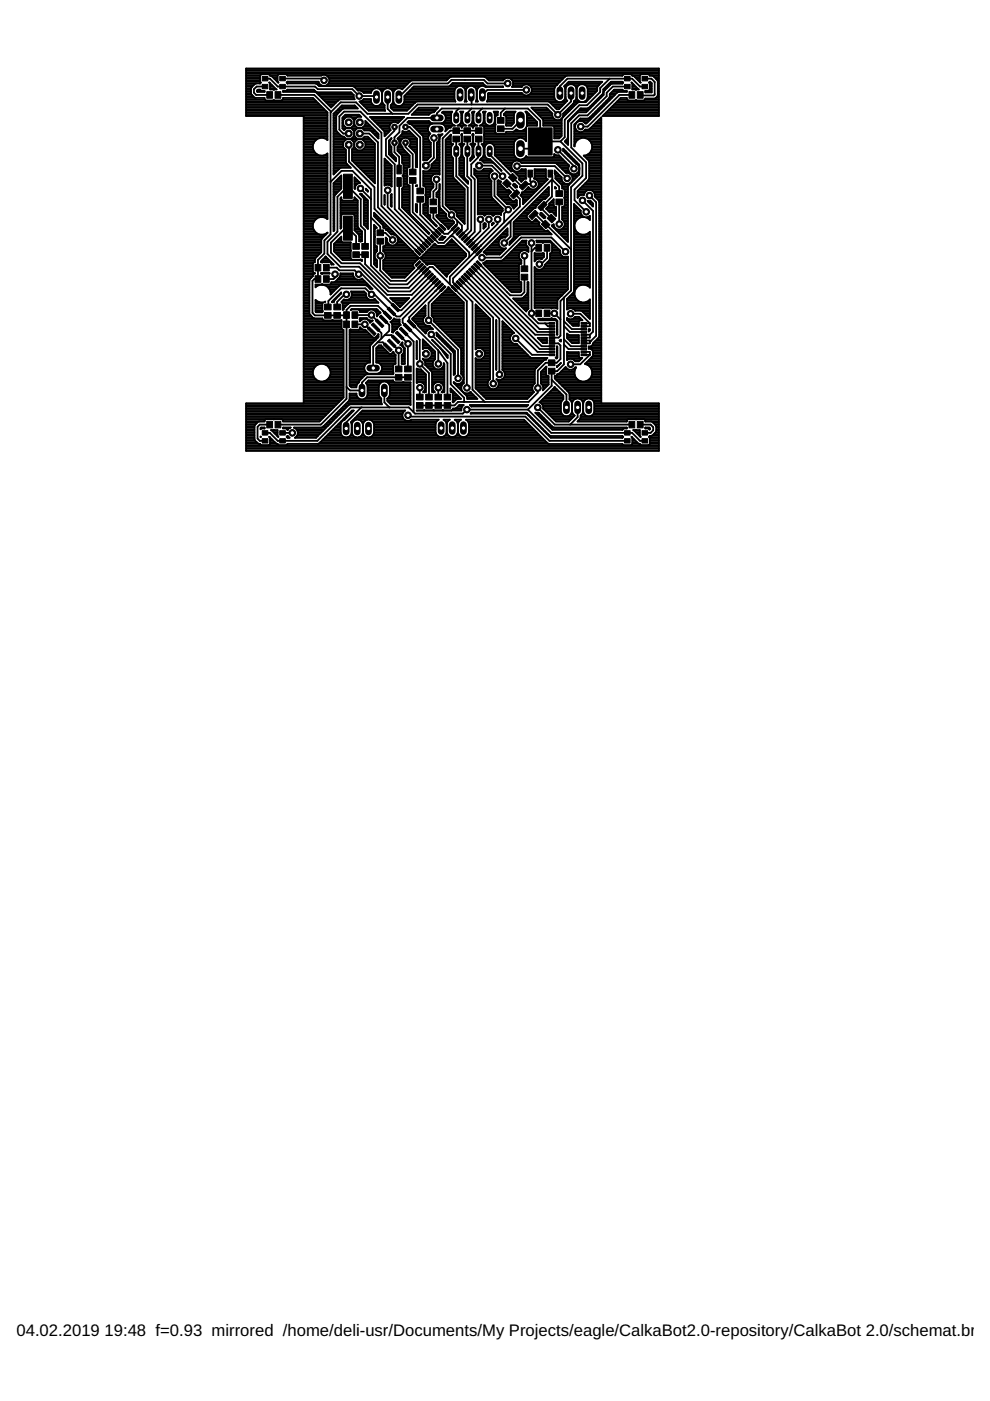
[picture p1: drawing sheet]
<svg xmlns="http://www.w3.org/2000/svg" width="210mm" height="297mm" viewBox="0 0 210 297" stroke-linecap="round" stroke-linejoin="round" font-family="sans-serif">
<defs><g id="words">
<g font-size="3.5">
<text x="3.5" y="283.3">04.02.2019</text>
<text x="22.2" y="283.3">19:48 f=0.93 mirrored /home/deli-usr/Documents/My Projects/eagle/CalkaBot2.0-repository/CalkaBot 2.0/schemat.brd</text>
</g>
</g></defs>
<g fill="#000" stroke="#000" stroke-width=".21">
<path d="M55.6 16.2h1.2v.9h-1.2zM55.6 17.9h1.2v.9h-1.2zM56.6 19.4h1.2v1.4h-1.2zM58.3 19.4h1.2v1.4h-1.2zM59.3 16.2h1.2v.9h-1.2zM59.3 17.9h1.2v.9h-1.2zM132.4 17.9h1.2v.9h-1.2zM132.4 16.2h1.2v.9h-1.2zM133.3 19.4h1.3v1.4h-1.3zM135.1 19.4h1.3v1.4h-1.3zM136.1 17.9h1.2v.9h-1.2zM136.1 16.2h1.2v.9h-1.2z"/>
<path d="M72.8 36.9h1.9v5.2h-1.9zM84.2 35h.9v1.9h-.9zM84.2 37.7h.9v1.8h-.9zM86.8 35.9h1.4v1.2h-1.4zM86.8 37.6h1.4v1.3h-1.4zM88.4 39.9h1.4v1.2h-1.4zM96 27.1h1.4v1.2h-1.4zM96 28.9h1.4v1.2h-1.4zM98.4 27.1h1.4v1.2h-1.4zM98.4 28.9h1.4v1.2h-1.4zM100.8 27.1h1.4v1.2h-1.4zM100.8 28.9h1.4v1.2h-1.4z"/>
<path d="M105.5 24.9h1.4v1.2h-1.4zM105.5 26.7h1.4v1.2h-1.4zM106.6 38.9l.8-.9 1 1-.9 .8zM107.8 37.6l.9-.9 1 1-.9 .9zM110.1 39.6l1.3-1.3 .7 .7-1.3 1.3zM112 36.1h.9v1.4h-.9zM112 27.1h5.1v5.8h-5.1zM116.2 36.1h.9v1.4h-.9zM66.8 56h1.2v1.4h-1.2zM66.8 58.5h1.2v1.4h-1.2zM68.6 56h1.2v1.4h-1.2zM68.6 58.5h1.2v1.4h-1.2z"/>
<path d="M72.8 45.8h1.9v5.1h-1.9zM74.8 53.4h1.4v1.2h-1.4zM74.8 51.6h1.4v1.3h-1.4zM76.7 53.4h1.4v1.2h-1.4zM76.7 51.6h1.4v1.3h-1.4zM79.9 48.7h1.4v1.3h-1.4zM79.9 50.5h1.4v1.3h-1.4zM88 53.2l.3-.3 1 .9-.3 .4zM88 56.2l1-1 .3 .4-1 1zM88.4 41.6h1.4v1.3h-1.4zM88.5 52.7l.3-.4 1 1-.3 .4zM88.5 56.7l1-.9 .3 .3-1 1z"/>
<path d="M89 52.1l.4-.3 1 1-.4 .3zM89 57.3l1-1 .4 .3-1 1zM89.6 51.6l.3-.3 1 1-.3 .3zM89.6 57.8l1-1 .3 .3-1 1zM90.1 51.1l.3-.3 1 1-.3 .3zM91.1 57.3l.3 .4-1 1-.3-.4zM90.6 50.6l.4-.4 .9 1-.3 .3zM90.6 58.9l1-1 .3 .3-.9 1zM91.1 50l.4-.3 1 1-.4 .3zM91.1 59.4l1-1 .4 .3-1 1zM91.2 42.2h1.4v1.2h-1.4zM91.2 44h1.4v1.2h-1.4z"/>
<path d="M91.7 49.5l.3-.3 1 1-.3 .3zM92.7 58.9l.3 .4-1 .9-.3-.3zM92.2 49l.3-.4 1 1-.3 .4zM92.2 60.5l1-1 .3 .3-1 1zM92.7 48.5l.4-.4 .9 1-.3 .3zM93.3 47.9l.3-.3 1 1-.3 .3zM95.6 48.6l1-1 .3 .3-.9 1zM96.2 49.1l1-1 .3 .4-1 .9zM97.7 48.6l.3 .4-1 1-.3-.4zM97.5 58.9l1 1-.3 .3-1-.9zM98.2 49.2l.3 .3-1 1-.3-.3zM98.1 58.4l1 1-.4 .3-1-1z"/>
<path d="M98.7 49.7l.4 .3-1 1-.4-.3zM98.6 57.9l1 1-.3 .3-1-1zM99.3 50.2l.3 .4-1 .9-.3-.3zM98.8 57.7l.3-.4 1 1-.3 .4zM98.8 51.8l1-1 .3 .3-1 1zM99.7 56.8l.9 1-.3 .3-1-1zM100.3 51.3l.3 .3-.9 1-.4-.3zM99.8 56.6l.4-.3 1 1-.4 .3zM100.8 51.8l.4 .3-1 1-.4-.3zM100.4 56.1l.3-.3 1 .9-.3 .4zM100.4 53.3l1-1 .3 .4-1 1zM100.9 55.6l.3-.4 1 1-.3 .4z"/>
<path d="M100.9 53.8l1-.9 .3 .3-1 1zM109.5 40.2l.7 .7-1.3 1.3-.7-.7zM110.5 56.4h1.4v1.2h-1.4zM110.5 58.1h1.4v1.3h-1.4zM112.1 45.9l1.4-1.3 .6 .6-1.3 1.4zM113.6 51.9h1.2v1.4h-1.2zM115.3 42.7l.7 .7-1.3 1.3-.7-.7zM114.8 47.5l.8-.8 1 .9-.9 .9zM115.4 51.9h1.2v1.4h-1.2zM116.9 45.4l1 1-.9 .9-1-1zM117.9 42.2h1.4v1.2h-1.4zM117.9 40.4h1.4v1.3h-1.4z"/>
<path d="M68.8 64.5h1.4v1.2h-1.4zM68.8 66.3h1.4v1.2h-1.4zM70.8 64.5h1.4v1.2h-1.4zM70.8 66.3h1.4v1.2h-1.4zM72.9 66.1h1.2v1.4h-1.2zM72.9 68.1h1.2v1.4h-1.2zM74.6 66.1h1.3v1.4h-1.3zM74.6 68.1h1.3v1.4h-1.3zM77.9 69.7l.4-.4 1.4 1.4-.4 .4zM78.7 68.9l.4-.4 1.5 1.4-.4 .4zM79.6 68l.3-.4 1.5 1.5-.4 .4zM80.4 67.2l.4-.4 1.4 1.4-.3 .4z"/>
<path d="M81.2 66.3l.4-.3 1.5 1.4-.4 .4zM81.3 73.1l.4-.4 1.5 1.5-.4 .4zM82.1 65.5l.4-.4 1.4 1.5-.4 .4zM82.1 72.3l.4-.4 1.5 1.4-.4 .4zM82.9 64.7l.4-.4 1.5 1.4-.5 .4zM83 71.4l.4-.3 1.4 1.4-.4 .4zM83.8 77.6h1.4v1.2h-1.4zM83.8 79.4h1.4v1.2h-1.4zM83.8 70.6l.4-.4 1.5 1.4-.4 .5zM85 69.4l1.5 1.4-.4 .4-1.4-1.4zM85.5 68.9l.4-.4 1.4 1.5-.3 .4zM85.8 77.6h1.4v1.2h-1.4z"/>
<path d="M85.8 79.4h1.4v1.2h-1.4zM86.7 67.7l1.5 1.5-.4 .4-1.5-1.5zM92.7 61l1-1 .3 .3-.9 1zM94.3 60.5l.3 .3-1 1-.3-.3zM95.6 60.8l.4-.3 .9 1-.3 .3zM96.2 60.3l.3-.3 1 1-.3 .3zM97 59.5l1 1-.3 .3-1-1zM113.6 65.7h1.2v1.4h-1.2zM115.4 65.7h1.2v1.4h-1.2zM116.4 69.6h1.2v.4h-1.2zM116.4 70.2h1.2v.4h-1.2zM116.4 70.8h1.2v.4h-1.2z"/>
<path d="M116.4 71.4h1.2v.4h-1.2zM116.4 72h1.2v.4h-1.2zM116.4 72.6h1.2v.4h-1.2zM116.4 73.2h1.2v.4h-1.2zM116.4 73.8h1.2v.4h-1.2zM116.4 74.4h1.2v.4h-1.2zM116.4 75h1.2v.4h-1.2zM116.4 69h1.2v.4h-1.2zM116.4 68.4h1.2v.3h-1.2zM116.3 78.1h1.4v1.2h-1.4zM116.3 76.3h1.4v1.2h-1.4zM123.2 75h1.2v.4h-1.2z"/>
<path d="M123.2 74.4h1.2v.4h-1.2zM123.2 73.8h1.2v.4h-1.2zM123.2 73.2h1.2v.4h-1.2zM123.2 72.6h1.2v.4h-1.2zM123.2 72h1.2v.4h-1.2zM123.2 71.4h1.2v.4h-1.2zM123.2 70.8h1.2v.4h-1.2zM123.2 70.2h1.2v.4h-1.2zM123.2 69.6h1.2v.4h-1.2zM123.2 69h1.2v.4h-1.2zM123.2 68.4h1.2v.3h-1.2zM55.6 91.3h1.2v.9h-1.2z"/>
<path d="M55.6 93h1.2v.9h-1.2zM56.6 89.3h1.2v1.4h-1.2zM58.3 89.3h1.2v1.4h-1.2zM59.3 91.3h1.2v.9h-1.2zM59.3 93h1.2v.9h-1.2zM88.3 83.6h1.4v1.2h-1.4zM88.3 85.3h1.4v1.3h-1.4zM90.3 83.6h1.4v1.2h-1.4zM90.3 85.3h1.4v1.3h-1.4zM92.2 83.6h1.4v1.2h-1.4zM92.2 85.3h1.4v1.3h-1.4zM94.2 83.6h1.4v1.2h-1.4z"/>
<path d="M94.2 85.3h1.4v1.3h-1.4zM132.4 93h1.2v.9h-1.2zM132.4 91.3h1.2v.9h-1.2zM133.3 89.3h1.3v1.4h-1.3zM135.1 89.3h1.3v1.4h-1.3zM136.1 93h1.2v.9h-1.2zM136.1 91.3h1.2v.9h-1.2z"/>
</g>
<g fill="none" stroke="#000" stroke-width=".38">
<path d="M52.2 16.7h2.9M52.2 17.7h2.9M52.2 19.1h1M52.2 17.4h3M52.2 16h3M52.2 18.7h1M52.2 18.4h1.3M52.2 17h2.9M52.2 19.7h1M52.2 19.4h1M52.2 18h1.6M52.2 16.3h2.9"/>
<path d="M52.2 15.7h87.5M52.2 15.3h87.5M52.2 15h87.5M52.2 14.6h87.5M53.2 19.8l1 1M54.3 17.7l-1 .8-.1 1.3M54.5 19.2l.2-.2h.4l.3 .3h.7v.2h-1.5zM54.5 19.4h1.6M54.6 19.1h.6M55.1 17.7h.1M56.2 18.4h-1.8l-.6 .5v.8l.5 .4h2.9M56.2 16.7h1l1.7 1.7h7.9l.6 .5h7.3l1.4 1.5h3.5l.2 .2"/>
<path d="M57.1 17.5l.2 .2M57.1 17.5l1.6 1.5h-1.4v-1.3M57.1 17.5h.1M57.2 16h1.6M57.3 17.7h.1M57.3 18.7h1M57.3 18.4h.7M57.3 18h.4M57.3 16l-.3-.3h-1.6l-.3 .3v1.3l.2 .2-.2 .2M57.3 16l1.7 1.5-.2-.2M57.8 16.3h1M58.1 16.7h.7"/>
<path d="M58.5 17h.3M58.8 17.4h.1M58.8 16v1.3M58.8 16l.3-.3h1.6l.3 .3h7.2M59.9 16.7h8.4l.4 .3M60 19.4h7M60.9 19.1h5.7M60.9 17.4h6.6l.2 .3M61 17.3l-.2 .2 .2 .2h6.7M61 19l-.3 .3h-.7v.2l7 .1 3.2 3.2 1.5-1.5M61 17.3h.1M61 19h5.5l.7 .6h7.2l.6 .5"/>
<path d="M61 19h.1M67 17.7l.6 .6h7.2l1.1 .9M67.2 19.7h7.4M67.4 18h.6M67.7 17.7l.3 .3M68 18l.5 .2 .8-.2M68.1 16a1.17 1.17 0 0 1 1.5 .3 1.17 1.17 0 0 1 .1 1.4M69.2 16h62.8M69.3 18h16.9M69.6 16.3h25.9M69.7 17.7h16.8M69.7 17.7l-.4 .3"/>
<path d="M69.8 16.7h25.3M69.8 17.4h17.1M69.8 17h24.9l.9-.7h7.1l.9 .7M75.1 18.4h10.8M75.4 18.7h4.7l.4 .2 .5 .7v1.9l-.2 .5-.7 .5M75.8 19.1h3.2M76.8 19.4h1.9M79.6 18.7a1.13 1.13 0 0 0-.9 1h-1.6a1.18 1.18 0 0 0-1.2-.5M80.1 18.7h2.3l.5 .2 .5 .7M80.7 19.1h.6M80.9 19.4h.2M81 19.7h.1"/>
<path d="M82 18.7l-.8 .5-.2 .4v1.9l.5 .8 .1 1.2M82.5 18.7h1.8M83 19.1h.7M83.3 19.4h.2M83.4 19.6v1.9M83.4 19.7v.1M84.9 18.7h.6M86.3 19.7h10.1M86.7 19.4h9.7M87 19.1h9.4M87.3 17l-2 1.9a1.2 1.2 0 0 0-1.9 .7M87.4 18.7h9.2"/>
<path d="M87.7 18.4h9.2M95.5 18h7.3M95.9 17.7h6.5M98.1 18.4h1.2M98.5 18.7h.4M98.7 19.1h.1M98.7 19.7v.1M98.7 19.2a1.21 1.21 0 0 0-1.2-1 1.21 1.21 0 0 0-1.1 1v1.9l.2 .4h-8.2l-2.1 2h-2.8l-.7-.7v-.5l.6-.8M98.7 19.2a1.2 1.2 0 0 1 1.2-1 1.2 1.2 0 0 1 1.2 1M98.7 19.2v1.9M98.7 19.4h.1M100.5 18.4h1.2"/>
<path d="M100.9 18.7h.4M101 19.1h.1M101.1 19.2v1.9M101.1 19.7h.1M101.1 19.4h.1M102.8 16.3h16.9M102.9 18.4h3.8h-3.5l-.9-.8h-6.3l-.9 .8h-7.4l-2 1.9v1.2l-.1 .5-.8 .5M103.2 18.4l-.2 .1a1.17 1.17 0 0 0-1.9 .7M103.3 16.7h3.8M103.6 17h3.1M107.6 17.7h-4.2l-.8-.7h-6.9l-.7 .7h-7.5l-2.9 2.9M108.2 16.7h11.2"/>
<path d="M108.6 17h10.4M108.6 17a1.16 1.16 0 0 1 0 1.4h2M108.6 17a1.14 1.14 0 0 0-1.9 .1M108.8 17.4h9.9M108.8 18h2.2M108.8 17.7h9.6M110.6 19.7h-7l-.2 .2v1.2l-.1 .4M110.6 19.7h-7M110.6 18.4a1.18 1.18 0 0 1 1.8-.2 1.18 1.18 0 0 1 0 1.8 1.18 1.18 0 0 1-1.8-.3M111.6 19.1h-8.3l-1 1M112.2 18h5.8M112.5 18.4h5.2"/>
<path d="M112.5 19.7h5M112.7 18.7h4.9M112.7 19.4h4.8M112.8 19.1h4.7M118 18l-.5 .8v1.9l.5 .8M119.7 18.4h.4M119.7 18.4l.2 .4v1.9l-.5 .8M119.8 18.7h.1M119.9 19.1h.1M119.9 19.7h.1M119.9 19.4h.1M119.9 18h.5"/>
<path d="M120.1 18.4l-.2 .4v1.9l.4 .7-1.8 1.8h-.5M120.2 16l-2.2 2M120.2 17.7h7.1M120.4 18l-.3 .4M120.4 18l.4-.1 .9 .1M120.5 17.4l7.2-.1-.8 .8M120.6 17.3l-1 1 .1 .1M121.1 19.7v1.8l-2.8 2.8-2.2-2.1h-27.6l-1.9 1.9h-8.7l-2.4-2.4h-3.3l-2 2M121.7 18l.4 .4M121.7 18h1.1M122.1 18.4h.3M122.1 18.4l.1 .4v1.9l-.5 .8"/>
<path d="M122.2 18.7h.1M122.2 19.1h.1M122.2 19.7h.1M122.2 19.4h.1M122.4 18.4l-.1 .4v1.9l.5 .8M122.8 18l.4-.1 .9 .1M122.8 18l-.4 .4M124.1 18l.3 .4M124.1 18h2.9M124.4 18.4l.2 .4v1.9l-.5 .8M124.4 18.4h2.3M124.6 18.7h2"/>
<path d="M124.6 19.1h2M124.6 19.7h1.5M124.6 19.4h1.8M126.9 18.1l-.3 .4v.7l-2.4 2.5-1.7 .1-3.2 3.2 .1-.9 2.2-2.2 .1-.4 1.1-.1M126.9 18.1h.1M127.9 19.7h.1M127.9 19.1h.4M127.9 19.4h.1M128.1 18.7h.6M128.5 18.4h.5M128.8 18h.5M129.2 17.7h2.8"/>
<path d="M129.3 16.7l-2 2v.8l-2.8 2.8h-1.7l-3.1 3.1v3.7l-.9 .9M129.5 19.7h1.3M129.5 17.4h2.5M129.5 17.3l-1.6 1.6-.1 1-3 3-1.7 .1-2.7 2.7v3.5l-.3 .4M129.8 17.7l-.2 .1-1.5 1.5-.1 .8-3.7 3.7-1.9 .1-1.8 1.9-.1 4.9-.8-.7 .4-.4M129.8 19.4h3.1M130.2 19.1h1.8M132 19l.2 .3h.7v.2l-2 .1-6.6 6.6h-.2M132 17.7h.1M132 19h.1M132 19h-1.8l-.9 .9-.1 .9M132 17.3l.1 .2-.1 .2"/>
<path d="M132 16l.2-.3h1.6l.3 .3M133 18.4h-3.1l-1.3 1.3v.7l-4 4.1h-1.8l-1.7 1.6v5.2l3.2 3.1v3.3l-2.5 2.5v2.2l2.5 2.5M133.9 17.5l1.5 1.5h-1.3v-1.3zM134 16h1.7M134.1 17.7h.1M134.1 18.7h1M134.1 18.4h.7M134.1 18h.4M134.2 16l1.6 1.5-.1-.2M134.6 16.3h1.1M134.9 16.7h.8M135.3 17h.4"/>
<path d="M135.6 17.4h.1M136.7 18.4h-1l-1.7-1.7h-13.7l-1.6 1.6v1.4M136.7 16.7h1.4l.7 .7v2.7l-.2 .1-2.9-.1M136.8 19.4h1.4M137.7 19.1h.5M137.7 17.4l.5 .2v2h-1.4v-.3h.7l.3-.3v-1.3M137.8 16h1.9M137.8 17.7h.4M137.8 18.7h.4M137.8 18.4h.4M137.8 18h.4M137.8 17.4l-.2 .1 .2 .2"/>
<path d="M137.8 16l-.3-.3h-1.6l-.2 .3v1.3M138.3 16l1.1 1M138.7 16.3h1M139 16.7h.7M139.4 17l.1 3.2-.5 .6-2.2 .1-.3 .4h-3.3l-.3-.3v-.2h-1.3l-3.8 3.8h11.9v-10.1h-87.5v10.1h12.2v60.9M139.4 17h.3M139.5 17.7h.2M139.5 19.1h.2M139.5 17.4h.2M139.5 18.7h.2M139.5 18.4h.2M139.5 19.7h.2"/>
<path d="M139.5 19.4h.2M139.5 18h.2M52.2 20.8h3.9v.2l.3 .3h3.3l.3-.3v-.2h6.4l3 3M52.2 22.1h15.5M52.2 24.5h17.2M52.2 22.5h15.9M52.2 23.5h16.9M52.2 23.2h16.5M52.2 21.4h14.8M52.2 22.8h16.2M52.2 24.2h17.2M52.2 23.8h17.2"/>
<path d="M52.2 21.8h15.2M52.2 21.1h4M52.2 20.4h1.5M52.2 20.1h1.2M58.9 20.1h7.7l3.6 3.6M59.9 21.1h6.8M64.4 25.5h5M64.4 29.6h2.7M64.4 28.3h5M64.4 35.1h5M64.4 26.9h5M64.4 35.4h5"/>
<path d="M64.4 39.2h5M64.4 35.8h5M64.4 37.8h5M64.4 34.1h5M64.4 27.9h5M64.4 25.9h5M64.4 29.3h3.3M64.4 39.9h5M64.4 39.5h5M64.4 38.8h5M64.4 38.5h5M64.4 38.2h5"/>
<path d="M64.4 37.5h5M64.4 37.1h5M64.4 36.8h5M64.4 36.4h5M64.4 36.1h5M64.4 34.8h5M64.4 34.4h5M64.4 33.7h5M64.4 33.4h5M64.4 33h5M64.4 32.7h2.8M64.4 32.4h2.4"/>
<path d="M64.4 32h2.2M64.4 31.7h2M64.4 31.3h1.9M64.4 31h1.9M64.4 30.6h2M64.4 30.3h2.1M64.4 30h2.3M64.4 29h5M64.4 28.6h5M64.4 27.6h5M64.4 27.2h5M64.4 26.6h5"/>
<path d="M64.4 26.2h5M64.4 25.2h5M64.4 24.9h5M67.2 32.7l.6 .3h.8l.7-.3M67.5 20.1h7.5M67.9 20.4h7.1M68.2 20.8h6.8M68.5 21.1h3.4M68.7 29.3h.7M68.9 21.4h2.6M69.2 21.8h2M69.3 32.7l.1-.2v14a1.89 1.89 0 0 0-2.9 .6 1.89 1.89 0 0 0 1.3 2.7"/>
<path d="M69.3 32.7h.1M69.4 29.6h.1M69.4 23.8v5.9a1.89 1.89 0 0 0-2.7 .3 1.89 1.89 0 0 0 .5 2.7M69.6 22.1h1.3M69.9 22.5h.6M70.1 38.6l2.3-2.4h2.3l4 4v16.1l3.9 4h3.8l2.4-2.5M70.2 23.7l-.1 .2v25.8l-1.3 1.3v2.8l-1.4 1.3v4.1h-.8l-.3 .3v6.8l.5 .6 6.7-.1M70.7 25.5h.6M70.7 29.6h2.6M70.7 28.3h1.1M70.7 35.1h3.2M70.7 26.9h.6"/>
<path d="M70.7 24.5h.6M70.7 38.8l1.7-1.6v2.8l-1.5 1.6v7.3l-.2 .1zM70.7 35.4h3.5M70.7 39.2h1.7M70.7 35.8h1.2M70.7 34.1h2.6M70.7 27.9h.8M70.7 25.9h.6M70.7 29.3h2.5M70.7 39.9h1.7M70.7 39.5h1.7M70.7 38.8h1.7"/>
<path d="M70.7 36.8h.2M70.7 36.4h.6M70.7 36.1h.9M70.7 34.8h2.8M70.7 34.4h2.6M70.7 33.7h2.6M70.7 33.4h2.6M70.7 33h2.6M70.7 32.7h2.6M70.7 32.4h2.6M70.7 32h2.6M70.7 31.7h2.6"/>
<path d="M70.7 31.3h2.2M70.7 31h2M70.7 30.6h2M70.7 30.3h2M70.7 30h2.3M70.7 29h1.9M70.7 28.6h1.4M70.7 27.6h.6M70.7 27.2h.6M70.7 26.6h.6M70.7 26.2h.6M70.7 25.2h.6"/>
<path d="M70.7 24.9h.6M70.7 24.2h.8M70.8 24.1l1.7-1.7h2.7l.7 .6h-3.1l-1.5 1.6v3l1.1 1.3 .5 .1 .5 .5M70.8 24.1l-.1 12.9 1.6-1.4h2.1l-1.1-1.2M70.8 24.1h.1M71 23.8h.9M71.1 38.5h1.3M71.4 23.5h.8M71.4 38.2h1M71.7 21.3v.1M71.7 23.2h.8M71.8 37.8h.6"/>
<path d="M72 22.8h3.7M72.1 37.5h.3M72.4 22.5h2.9M72.6 25.5h.1M72.6 26.9h.6M72.6 25.9h.1M72.6 26.6h.3M72.6 26.2h.1M72.6 25.2h.4M72.6 27.2h.7M72.7 24.9h.7M73 27.6h.1"/>
<path d="M73 24.5h3.3M73.4 29.5l-.7 .7v1l.6 .6v2.6M73.4 29.5h1M73.4 27.1h1M73.4 27.1l-.4 .5-.4-.4M73.9 30.7l.1 3.6 5.4 5.4v4.6l9.2 9.2M73.9 28.3h-1.1l-.9-.8v-2.8l1.1-1h3.4l4.5 4.4v15.6l8.8 8.8M74.4 29.5l.7 .7M74.4 27.1l.7 .7M74.5 24.9h1.2M74.5 27.2h1.2M74.5 29.6h1.2"/>
<path d="M74.6 29.3h1M74.6 26.9h1M74.6 33.7h4.9M74.6 33.4h4.9M74.6 33h4.9M74.6 32.7h4.9M74.6 32.4h4.9M74.6 32h4.9M74.6 31.7h1M74.7 34.1h4.8M74.8 27.6h.6M74.8 25.2h.6"/>
<path d="M74.9 30h.4M74.9 31.3h.4M75 29h.3M75 20.1l.1 .9M75 26.6h.2M75 34.4h4.5M75.1 25.5h.1M75.1 28.3h.1M75.1 25.5l-.7-.7h-1l-.7 .7v.9l.7 .7M75.1 27.9h.1M75.1 25.9h.1M75.1 25.5v.9"/>
<path d="M75.1 27.8v1M75.1 30.2v1M75.1 31.2l-.5 .4v2.4l4.9 4.9M75.1 28.8l-.7 .7M75.1 26.4l-.7 .7M75.1 31h.1M75.1 30.6h.1M75.1 30.3h.1M75.1 28.6h.1M75.1 26.2h.1M75.1 25.5l.7-.7h.8l-.5-.5h-2.9l-.6 .7v2.2M75.1 28.8l.7 .7"/>
<path d="M75.1 26.4l.7 .7M75.1 21l.1 .1M75.2 37.6l1.2 1.2a1.15 1.15 0 0 0-1.2 1.3zM75.2 39.2h.3M75.2 37.8h.2M75.2 39.9h.1M75.2 39.5h.1M75.2 38.8h.9M75.2 38.5h.9M75.2 38.2h.5M75.2 21.1h-3.1l-.4 .2M75.4 34.8h4.1"/>
<path d="M75.7 35.1h3.8M75.8 29.5h1M75.8 27.1l-.7 .7M75.8 27.1h1M75.8 29.5l-.7 .7M76.1 35.4h3.4M76.3 28.3h2l1.8 1.9v13.8l9.1 9M76.4 35.8h3.1M76.4 40l2.3 2.2M76.5 21.8h2.3M76.5 21.4h2.2M76.8 36.1h2.7"/>
<path d="M76.8 29.5l.5-.5h.7l1.5 1.5v8.4M76.8 29.5l.7 .7v1l-.7 .7h-1l-.7-.7M76.8 22.1h2.2M76.9 27.2h2.2M76.9 29.6h1.8M77 31.7h2.5M77 29.3h1.3M77 26.9h1.7M77 21.1h1.7M77.1 36.4h2.4M77.2 22.5h4.3M77.2 27.6h2.2"/>
<path d="M77.2 30h1.8M77.3 31.3h2.2M77.3 26.6h1.1M77.4 36.8h2.1M77.5 25.6l2.7 2.8v1l-1.5-1.6-1.4-.1-.5-.6 .7-.7zM77.5 25.9h.2M77.5 31h2M77.5 30.6h2M77.5 30.3h1.9M77.5 26.2h.6M77.5 22.8h4M77.8 37.1h1.7"/>
<path d="M77.9 23.2h3.6M78.1 37.5h1.4M78.4 37.8h1.1M78.5 24.9h7.1M78.8 38.2h.7M78.8 27.9h1M78.9 25.2h6.4M79.1 38.5h.4M79.1 28.3h1M79.2 25.5h5.7M79.5 28.6h.7M79.6 25.9h5"/>
<path d="M79.6 22.5a1.21 1.21 0 0 1-.9-1.5h-1.6l-.3 .3-.6 .2 2 2h3.4M79.8 29h.4M79.9 26.2h2.9M80.2 29.3h.1M80.2 26.6h2.4M80.6 26.9h2M80.6 22.1h.8M80.9 21.8h.2M80.9 27.2h1.7M81 20.8h.1M81 21.4h.1M81 21.1h.1"/>
<path d="M81 20.4h.1M81 20.1h.1M81.3 27.6h1.5M81.5 27.9h1M81.5 28.3h.7M81.5 35.1h1.5M81.5 35.4h1.5M81.5 39.2h1.5M81.5 35.8h1.5M81.5 37.8h1.5M81.5 34.1h.5M81.5 38.8h1.5"/>
<path d="M81.5 38.5h1.5M81.5 38.2h1.5M81.5 37.5h1.5M81.5 37.1h1.5M81.5 36.8h1.5M81.5 36.4h1.5M81.5 36.1h1.5M81.5 34.8h1.2M81.5 34.4h.8M81.5 33.7h.1M81.5 28.6h.3M81.6 23.5h.1"/>
<path d="M82 39.2l-.5 .1v-5.7l1.5 1.5v4.4M82.2 20.6v2.5l1 1M82.4 39.2l.6 .3M82.5 32.7h.6M82.5 32.4h.5M82.5 32h.5M82.5 31.7h.5M82.5 31.3h.5M82.5 31h.4M82.5 30.6h.2M82.5 30.3h.1M82.5 30h.1"/>
<path d="M82.6 29.6h.2M82.8 33h.7M82.8 22.5h4.5M82.8 22.8h4.2M83 29.3h.1M83 32.4l1 1.1v.7l-1.5-1.5M83 29.3v.1a1.01 1.01 0 0 0 0 1.7v1.3M83 29.3l-.5 .5v2.9M83 22.1h.7M83 39.5h.1M83.1 33.4h.7M83.2 23.2h3.4"/>
<path d="M83.3 21.8h.2M83.4 20.8h.1M83.4 21.5l.2 .5 .7 .5M83.4 21.4v.1M83.4 21.1h.1M83.4 20.4h.1M83.4 20.1h.1M83.4 25.9a1.05 1.05 0 0 0-.6 1.7l-1.3 1.3-.1-1.1-2.9-3h7.2l-1.4 1.3-.5-.2M83.5 33.7h.5M83.6 26.9v.8l-1.8 1.8v3.5l1.9 1.8v9.5l7.1 7.1M83.8 34.1h.2M84.3 31.7h1.3"/>
<path d="M84.3 31.3h1M84.3 32h1.6M84.4 29.3h1.2M84.4 31h.8M84.5 29.6h.6M84.6 38.6v5.6l6.7 6.7M84.6 30.6h.4M84.6 32.4h1.7M84.7 30h.2M84.7 30.3h.2M84.7 29h3.3M85 32.7h1.6"/>
<path d="M85 28.6h2.6M85.2 33h1.6M85.3 34.1h1.5M85.3 34.4h1.5M85.3 33.7h1.5M85.3 33.4h1.5M85.3 28.3h2M85.3 27.9h.3M85.4 22.1h2.3M85.4 39.9h1.4M85.5 37.1h.8M85.5 34.8h1.3"/>
<path d="M85.6 35.1h1.2M85.6 37.5v2.2l-.3 .3v4M85.6 39.2h.9M85.6 35.8h.7M85.6 37.8h.7M85.6 39.5h1.2M85.6 38.8h.7M85.6 38.5h.7M85.6 38.2h.7M85.6 37.5h.7M85.6 36.8h.7M85.6 36.4h.7"/>
<path d="M85.6 36.1h.7M85.6 21.8h2.4M85.7 20.8h10.7M85.7 21.4h10.8M85.7 21.1h10.7M85.7 20.4h10.7M86 26.9h.8l2.3 2.3v11.3M86 30.3v.9l1.5 1.5v3.8M86 20.1h10.4M86.3 27.9h.6M86.4 29.3h1.9M86.4 25.9h4.7"/>
<path d="M86.6 35.4l-.3 .3v3.4l.3 .2h.2v5.8l4.3 4.4-.2 .1-5.6-5.6M86.7 31a1.06 1.06 0 0 0 0-1.5 1.06 1.06 0 0 0-1.5 .1 1.06 1.06 0 0 0 .1 1.5l.1 .4 1.4 1.5v2.4h-1.2M86.7 31l1.5 1.6v2.8h.2M86.7 31h1.7M86.8 26.2h4.8M86.8 29.6h1.6M87 30.6h1.4M87 30h1.4M87 30.3h1.4M87.1 31.3h1.3M87.4 31.7h1M87.4 26.6h3.7"/>
<path d="M87.4 24.2h3.7M87.5 38.2v6.8l4.2 4.2M87.8 26.9h3M87.8 32h.6M87.8 23.8h3.9M88.1 32.4h.3M88.1 27.2h2.6M88.1 23.5h4.1M88.2 39.3h.2v.1l-.2 .1zM88.2 35.1h.2M88.2 34.1h.2M88.2 34.8h.2"/>
<path d="M88.2 34.4h.2M88.2 33.7h.2M88.2 33.4h.2M88.2 33h.2M88.2 32.7h.2M88.4 35.4v-6l-1.7-1.7a1.01 1.01 0 0 1-1.4 .1v.6l-1 1a1.04 1.04 0 0 1 0 1.7v.9l1 1.1v1.4l.3 .3v2.3l-.3 .2 .3 .2M88.4 35.4l.1 .1M88.4 27.6h2.3M88.5 23.2h4.1M88.8 27.9h2.1M88.8 22.8h4.1l-.9 1-.8 .2-.3 .3h-3.6zM89.1 28.3h2.1"/>
<path d="M89.5 28.6h1.5M89.7 29h1.1M89.7 29.6h1.2M89.7 39.2h2.2M89.7 37.8h1.7M89.7 29.3h1.1M89.7 38.8h2M89.7 38.5h1.8M89.7 38.2h1.7M89.7 37.5h1.8M89.7 37.1h2.1M89.7 36.8h3.5"/>
<path d="M89.7 36.4h3.5M89.7 33.7h1.1M89.7 33.4h1.4M89.7 33h1.6M89.7 32.7h1.6M89.7 32.4h1.6M89.7 32h1.6M89.7 31.7h1.6M89.7 31.3h1.6M89.7 31h1.6M89.7 30.6h1.6M89.7 30.3h1.6"/>
<path d="M89.7 30h1.4M90.1 39.5h1.8M90.3 39.9h1.4M91 36.1h2.2M91.3 30.2h.1M91.3 35.8h1.9M91.5 35.1h1.7M91.5 35.4h1.7M91.6 34.8h1.6M91.7 26.2l-.8-.5h-4.2l-.3 .3 .8 .4 2.4 2.4 .1 5.2h.9l.7-.8v-3M91.7 26.2a1.19 1.19 0 0 0-1 .9 1.19 1.19 0 0 0 .5 1.2 1.15 1.15 0 0 0 .1 1.9M91.7 26.2h1.9"/>
<path d="M91.9 39v.7l-.7 .8v1.2h-.2l-.3 .3v1.6M91.9 39a1.19 1.19 0 0 1-.4-1.6 1.19 1.19 0 0 1 1.7-.4v-7.8l.6-.8-.9 .1a1.16 1.16 0 0 1-.3 1.7l-.1 3.6-1 1.1v.7l-.7 .7-1.1-.1v3.2h.3l.3 .3v3.4l-.3 .2M91.9 34.4h1.3M92 29.3v4.1l-1.7 1.7M92.3 23.5h.1M92.3 34.1h.9M92.5 38v2l-.6 .6v2.2M92.6 33.7h.6M92.6 33.4h.6M92.6 33h.6M92.6 32.7h.6M92.6 32.4h.6"/>
<path d="M92.6 32h.6M92.6 31.7h.6M92.6 31.3h.6M92.6 31h.6M92.6 30.6h.6M92.6 30.3h.6M92.9 30h.3M93 28.6h.7M93.1 29.6h.1M93.1 29h.2M93.2 29.3h.1M93.2 39.9h.1"/>
<path d="M93.2 39.5h.1M93.2 39.2h.1M93.2 39v4.8l1.4 1.6M93.6 26.2a1.16 1.16 0 0 1 .8 1.7l.7-.7 .5-.1v-.2M93.7 26.2h2.1M93.7 23.8h2.1M94.1 25.9h1.6M94.2 24.2h1.5M94.2 26.6h2.1M94.4 25.5h1.3M94.4 26.9h1.2M94.4 24.5h1.3"/>
<path d="M94.5 29.6h1.1M94.5 29.6l1.1-1.1v1.8l.2 .3h.3M94.5 35.1h1.6M94.5 29.6v13.8l1 1a1.18 1.18 0 0 1 1.4 .9M94.5 35.4h1.6M94.5 39.2h3.1M94.5 35.8h1.6M94.5 37.8h1.8M94.5 34.1h1.6M94.5 39.9h3.8M94.5 39.5h3.5M94.5 38.8h2.8"/>
<path d="M94.5 38.5h2.4M94.5 38.2h2.1M94.5 37.5h1.6M94.5 37.1h1.6M94.5 36.8h1.6M94.5 36.4h1.6M94.5 36.1h1.6M94.5 34.8h1.6M94.5 34.4h1.6M94.5 33.7h1.6M94.5 33.4h1.4M94.5 33h1.2"/>
<path d="M94.5 32.7h1.2M94.5 32.4h1.2M94.5 32h1.2M94.5 31.7h1.2M94.5 31.3h1.2M94.5 31h1.2M94.5 30.6h1.5M94.5 30.3h1.1M94.5 30h1.1M94.5 25.2a1.12 1.12 0 0 0-.8-1.3l.2-.2h2l-.2 .4v1.7l.1 .4 .7 .4h-.7l-.2 .3M94.5 25.2l-.5 .8-.4 .2M94.5 27.6h.2"/>
<path d="M94.5 27.2h.5M94.5 25.2h1.2M94.5 24.9h1.2M94.8 29.3h.8M95.2 29h.4M95.5 28.6h.2M96.1 30.6h.1M96.1 30.6l-.4 .6v1.7l.4 .6v4M96.1 37.5l2.4 2.6v7.4M96.7 29.5v7.9l2.5 2.4v8.8l-1.3 1.3M97.2 26.6h1.5M97.3 23l-.6 .6v1.4"/>
<path d="M97.4 30.6l.4 .6v1.7l-.4 .6v3.6l1.9 1.9v-.5M97.4 35.1h1M97.4 35.4h1M97.4 35.8h1M97.4 34.1h1M97.4 30.6h.1M97.4 36.8h1M97.4 36.4h1M97.4 36.1h1M97.4 34.8h1M97.4 34.4h1M97.4 33.7h1"/>
<path d="M97.4 37.1h1M97.5 30.6h.8M97.5 33.4h.8M97.6 23.7h.6l-.2 .4v1.7l.2 .4 .6 .4h-.6l-.3 .3-.3-.3h-.6l.6-.4 .2-.4v-1.7zM97.6 26.2h.6M97.7 23.8h.4M97.7 31h.4M97.7 33h.4M97.8 25.9h.2M97.8 37.5h.6M97.8 25.5h.2M97.8 24.5h.2"/>
<path d="M97.8 32.7h.2M97.8 32.4h.2M97.8 32h.2M97.8 31.7h.2M97.8 31.3h.2M97.8 25.2h.2M97.8 24.9h.2M97.8 24.2h.2M97.8 28.6h.2M97.9 30.3h.1M97.9 26.9h.1M97.9 26.9v.2"/>
<path d="M97.9 28.4v.1M97.9 28.7v1.6M97.9 27.1h.1M97.9 30.3l-.3 .3h-.2M97.9 30.3l.3 .3h.2M97.9 29h.1M97.9 28.5v.2M97.9 28.4h.1M97.9 30h.1M97.9 29.6v.1M97.9 29.3h.1M98.1 37.8h.5"/>
<path d="M98.4 37.5l.9 1M98.4 30.6l-.4 .6v1.7l.4 .6v4M98.4 30.6h.1M98.4 38.2h.5M98.6 21.4h.3M98.7 21.1h.1M98.7 21.1l-.2 .4h.4M98.7 21.1l.2 .4M98.7 20.8h.1M98.7 20.1h.1M98.7 20.4h.1M98.8 38.5h.5"/>
<path d="M98.9 21.5h.1M99.1 29.5v7.9l.8 .8v10.7l-1.5 1.5M99.1 38.8h.2M99.5 26.6h1.5M99.7 34.1h.1M99.7 33.7h.4M99.8 30.6h.9M99.9 20.1l.1 2.1M99.9 33.4h.5M100 26.2h.6M100 23l-.9 .9v1.1M100.1 23.9l.2-.2h.3l-.2 .4v1.7l.1 .4 .7 .4h-.6l-.3 .3"/>
<path d="M100.1 23.9l.1 .2v1.7l-.2 .4-.7 .4h.6l.3 .3M100.1 31h.4M100.1 23.8h.4M100.1 33h.3M100.1 25.9h.3M100.2 28.6h.2M100.2 25.5h.2M100.2 24.5h.2M100.2 32.7h.2M100.2 32.4h.2M100.2 32h.2M100.2 31.7h.2"/>
<path d="M100.2 31.3h.2M100.2 25.2h.2M100.2 24.9h.2M100.2 24.2h.2M100.2 30.3h.2M100.2 29.6h.1M100.2 26.9h.1M100.2 26.9v.2l.1-.2M100.2 29.3h.1M100.2 30h.1M100.2 29h.1M100.6 36.8h3.2"/>
<path d="M100.6 36.4h3.5M100.6 36.1h.3M100.7 37.1h3M100.8 30.6l-.5-.3 .1-1.7-.2-.2v1.9l-.5 .3 .5 .6v1.7l-.5 .7v.5M100.8 30.6l-.4 .6v1.7l.1 .4-.8 .8M100.8 30.6h.1M100.9 21.4h.4M101 37.5l-.4-.5v-1.2l.5 .5h1l.5-.5h1.4l.5 .5a1.16 1.16 0 0 0-.8 .9 1.16 1.16 0 0 0 .5 1.2M101 37.5l.3 .4v7.6l.3-.2M101 37.5h2.7M101.1 21.1l-.2 .4h.4M101.1 20.8h.1"/>
<path d="M101.1 21.1h.1M101.1 20.4h.1M101.1 20.1h.1M101.1 21.1l.2 .4M101.3 37.8h2.5M101.3 21.5h.1M101.3 39.2h2.9M101.3 39.9h2.9M101.3 39.5h2.9M101.3 38.8h2.9M101.3 38.5h2.9M101.3 38.2h2.7"/>
<path d="M101.4 29.5v3.9l-1.5 1.4v2.5l.7 .7v11.2l-1.7 1.7M101.4 29.5l.1 .1M101.5 27.7h-6l-1.6 1.6v14.4l4 4.1v.9l-.6 .6M101.5 29.5h-.1M101.6 35.1h2.7l2.2 2.3M101.9 26.6h1.5M101.9 33.7l-.2 .3h.4l.5 .5 2 .1 1.7 1.6-2.4-2.4a1.07 1.07 0 0 1-1.2-.9v-1.7a1.1 1.1 0 0 1 1.1-.9 1.1 1.1 0 0 1 1.1 .9v1.7l3.5 3.5 .5-.1 1.2 1.2-.1 .5 .5 .5 .7-.6M101.9 33.7h1.6M102.2 34.1h2M102.2 30.6h.9M102.2 23l-.7 .8v1.2M102.3 36.1h2.1"/>
<path d="M102.3 33.4h.7M102.3 26.2h.7M102.4 23.8h.5M102.4 31h.4M102.5 33h.3M102.5 25.9h.3M102.5 34.4h2M102.6 25.5h.1M102.6 24.5h.1M102.6 32.7h.1M102.6 32.4h.1M102.6 32h.1"/>
<path d="M102.6 31.7h.1M102.6 31.3h.1M102.6 25.2h.1M102.6 24.9h.1M102.6 24.2h.1M102.6 28.6h8.9M102.6 30.3h6.4M102.6 26.9h2.4M102.7 29.6h6.7M102.7 28.3h2.5M102.7 27.9h2.3M102.7 29.3h7.2"/>
<path d="M102.7 30h6.4M102.7 29h8.8M102.7 27.6h2.3M102.7 27.2h2.3M103.3 21.5h12.9l.3 .1 1.5 1.6M103.3 21.5h.1M103.3 21.4h14.7M103.4 21.1h14.3M103.4 20.8h14.2M103.4 20.4h14.1M103.4 20.1h7.6M103.8 32.1v.7l4.9 4.9 1.7 1.6h.7"/>
<path d="M104.2 38.4l.1 3.5M104.2 38.4h.1M104.2 26.6h.8M104.6 30.6h4.4M104.7 26.2h.3M104.8 23.8h.7M104.8 31h4.2M104.8 37.4v4.2l2.9 2.9M104.8 34.8h.1M104.9 25.9h.1M104.9 25.5h.1M104.9 24.5h.3"/>
<path d="M104.9 32.7h4.1M104.9 32.4h4.1M104.9 32h4.1M104.9 31.7h4.1M104.9 31.3h4.1M104.9 25.2h.1M104.9 24.9h.1M104.9 24.2h.6M105 33h4.1M105.2 35.1h.1M105.4 33.4h4M105.5 38.4v2.9l2 2h2.1"/>
<path d="M105.5 38.4l.2-.2 .5 .3M105.5 38.4h.1M105.5 39.2h.7M105.5 39.9h1.4M105.5 39.5h1.1M105.5 38.8h.6M105.5 38.5h.7M105.5 35.4h.1M105.7 33.7h4.2M105.9 35.8h.1M106.1 34.1h13.5M106.2 25.5h.4"/>
<path d="M106.2 36.1h.1M106.2 38.5l-.1 .6 1.3 1.2 .4-.1 .6 .5-.6 .6v.4l.9 1h.4l.3-.4 .2 .2v1l-.7 .7M106.4 34.4h2.4M106.4 25.3l-.2 .2M106.7 34.8h1.8M106.8 24.2l.6-.5h1.9l-.3 .6v1.8l-.6 .5h-1.1v-1.9l-.2-.3h-.3zM106.8 24.2h2.2M107.1 23l-.9 .9v1.6M107.1 35.1h1.3M107.1 24.5h1.9M107.2 28.3h4.3M107.2 23.8h2"/>
<path d="M107.3 25.5h1.7M107.3 25.9h1.7M107.3 26.6h1.2M107.3 26.2h1.5M107.3 25.2h1.7M107.3 24.9h1.7M107.4 35.4h1M107.5 38.9l1.7 1.8v.5l1 1v1.6l-10.7 10.7M107.8 35.8h.8M108.1 36.1h.7M108.8 27.9l.7-.5a1.35 1.35 0 0 0 2-.3v2.8a1.39 1.39 0 0 0-1.4-.7 1.39 1.39 0 0 0-1.1 1.1M108.9 39.2h.4"/>
<path d="M108.9 39.1l.2-.2 .5 .6v.2l-.3 .1-.5-.5zM109 30.3v2.4M109 39.5h.6M109 36.4h2.5M109.3 27.6h.4M109.4 34.1a1.19 1.19 0 0 0-.8 1.8 1.19 1.19 0 0 0 2 0M109.4 36.8h2.1M109.6 35.2h8l2.6 2.6M109.7 37.1h1.8M109.8 34.1l.8 .5M110.1 37.5h1.4M110.2 38.2h.7"/>
<path d="M110.3 25.5l-1.6 1.8h-2.5M110.3 36.1h1.2M110.4 34.4h9.6M110.5 38.5h.1M110.6 34.6h7.2l2.2 2.1a1.17 1.17 0 0 1 1.2 .5 1.17 1.17 0 0 1 0 1.3M110.6 35.9h.9l.1 2-1.5-.1M110.6 35.9h.1M110.8 29.3h.7M110.8 33.7h8.5M111 27.6h.5M111.1 39.3h.1M111.3 29.6h.2"/>
<path d="M111.3 33.4h7.7M111.4 23.7h.3l2.2 2.2v.7h-2.1l-.1 .2v-2.5zM111.4 27.2h.1M111.5 27.9h-4.2l-.2 .5h-1.8l-.3-.3v-3.4l.3-.3h.2l.1-.7h-.9l.2 .4v1.7a1.1 1.1 0 0 1-1.1 .9 1.1 1.1 0 0 1-1.1-.9v-1.7l.3-.4-.6 .1 .2 .3v1.7l-.2 .4-.7 .4h.7l.3 .3v3.4l-.3 .3h-.3l.5 .6v1.7l-.7 .8M111.5 23.8h.3M111.7 24.2h.5M111.7 25.5h1.8M111.7 24.5h.8M111.7 25.9h2.2M111.7 26.6h2.2M111.7 26.2h2.2M111.7 25.2h1.5"/>
<path d="M111.7 24.9h1.2M111.9 39.9h.3M112 39.7l-1 1.1h-.3v.2l-.4 .4 .3 .3M112.1 39.7h.1M112.2 20.1h5.3M112.4 36.8v1.6l.7 .6h-1.7l-.3 .3M113 23.2h3.2M113.3 37.9a1.19 1.19 0 0 1 .7 1.8 1.19 1.19 0 0 1-1.9 0M113.3 23.5h3.2M113.3 37.5h2.4M113.3 37.1h2.4M113.3 36.8h2.4"/>
<path d="M113.3 36.4h2.4M113.3 36.1h2.4M113.7 23.8h3.2M113.8 38.2h2.2M113.9 39.9h.4M114 24.2h3.1M114.1 38.5h1.6M114.1 39.5h.5M114.2 39.2h.8M114.2 38.8h1.1M114.4 24.5h2.7M114.5 30h4.3"/>
<path d="M114.5 30v-4.4l-2.6-2.6h-18.2l-1.1 1v1h-6.2l-1.7 1.7v1.3l-1.1 1.1v3.2l1 1v2.6M114.5 30l-1.5 1.5h-2.7M114.5 28.9h1.3M114.7 24.9h2.5M115 25.2h2.5M115.2 25.5h3.9M115.2 25.9h3.9M115.2 26.6h3.9M115.2 26.2h3.9M115.8 37.8l-2.6 .1 .1-.2v-1.8h2.4v1.8l.5 .3-5.3 5.3M116 29.5l-1.5 .1M116.1 39.9h.3"/>
<path d="M116.7 36.8l.4 .5v.8M116.7 21.8h3.2M117 22.1h2.5M117 38.1l-8.7 8.7M117 38.1v3.6l-2 2M117 38.1h.1M117.1 24.1a1.18 1.18 0 0 0 .7 1.3 1.18 1.18 0 0 0 1.4-.3l-.1 3.7-.5 .5M117.1 38.1l1.5 1.5v1.4M117.1 24.1l-1.3-1.3h-3.1l2.4 2.5 .1 1.3h2l.3 .3M117.1 24.1h.1M117.3 22.5h1.9M117.5 28.3h1.6"/>
<path d="M117.5 26.9h1.6M117.5 26.9v2.4h1.1M117.5 32.7v.4l-.3 .3h-5.4l-.2-.3a1.39 1.39 0 0 1-1.5 .7 1.39 1.39 0 0 1-1.1-1.1M117.5 32.7l.5 .2h.5l2.2 2.2M117.5 27.9h1.6M117.5 33h1.1M117.5 32.7h.1M117.5 29h1.5M117.5 28.6h1.6M117.5 27.6h1.6M117.5 27.2h1.6M117.6 36.8v-.7l1.5 1.5"/>
<path d="M117.6 36.8l.2 .3v.8M117.6 36.8h.7M117.6 36.4h.3M117.7 39.6l.2 .4h-.2zM117.7 22.8h1.2M117.7 39.9h.2M117.8 37.9l1.3 1.3 .1 .8h.2l.3 .2-.1 1.7M117.8 37.8h1.3M117.8 37.5h1.2M117.8 37.1h.8M118 23.2h.1M118 21.5l.5 .1 .9-.1"/>
<path d="M118.1 38.2h1M118.1 34.8h2.2M118.3 31.8l3.4 3.4v.6M118.4 35.1h2.3M118.4 38.5h.9M118.7 35.4h1.8M118.7 38.8h.9M118.8 30l4.7 4.6v2.7l-2.4 2.4v21.9l-1.5 1.5M119 25.2h.1M119.1 37.6a1.19 1.19 0 0 0 .7 1.3 1.19 1.19 0 0 0 1.4-.4M119.1 39.2h1.5M119.1 35.8h1.4"/>
<path d="M119.2 39.9h1.2M119.2 39.5h1.2M119.3 24.9h.1M119.4 21.4h.8M119.4 24.5h.3M119.4 32v-.5l3.4 3.4v2.1l-2.4 2.6M119.4 32l3.3 3.1M119.4 31.7h.2M119.4 24.2h.6M119.4 36.1h1.1M119.4 32h.5M119.7 23.8h.7"/>
<path d="M119.7 21.1h.4M119.8 36.4h.9M119.8 32.4h.5M119.8 30h.7M119.8 20.8h.1M119.9 20.4h.1M119.9 20.1h.1M120 23.5h.7M120.1 30.3h.4M120.1 29.6h.4M120.1 32.7h.5M120.4 23.2h.7"/>
<path d="M120.4 29.3h.1M120.4 28.3h.1M120.4 26.9h.1M120.4 27.9h.1M120.4 25.9h.1M120.4 29h.1M120.4 28.6h.1M120.4 27.6h.1M120.4 27.2h.1M120.4 26.6h.1M120.4 26.2h.1M120.4 39.6v11.7l-3.4-3.4 .1-.2h.3"/>
<path d="M120.4 30.6h.1M120.5 33h.4M120.5 25.5h.3M120.7 35.1a1.19 1.19 0 0 0 .5 1.8 1.19 1.19 0 0 0 1.6-.9M120.7 22.8h.7M120.8 36.8h.3M120.8 33.4h.5M120.8 38.8h.2M120.9 25.2h.2M121 22.5h.8M121.2 33.7h.4M121.2 37.1h1.5"/>
<path d="M121.2 38.5h.1M121.2 24.9h.3M121.3 38.2h.4M121.3 37.5h1M121.4 22.1h.7M121.4 37.8h.6M121.5 34.1h.5M121.5 24.5h.3M121.7 21.8h.7M121.8 29.6h.7M121.8 28.3h5.7M121.8 26.9h.1"/>
<path d="M121.8 27.9h.9M121.8 29.3h1.4M121.8 30.6h.1M121.8 30.3h.2M121.8 30h.4M121.8 29h5.7M121.8 28.6h5.7M121.8 27.6h.4M121.8 27.2h.2M121.8 26.6h.2M121.8 34.4h.5M121.9 24.2h.2"/>
<path d="M121.9 26.2h.2M122.1 21.1h.3M122.2 20.8h.1M122.2 34.8h.5M122.2 23.8h.4M122.2 20.4h.1M122.2 20.1h.1M122.3 36.8h.5M122.3 25.9h.1M122.6 23.5h2M122.6 25.5h2.4M122.6 35.1h.2"/>
<path d="M122.6 36.4h.2M122.7 35.1l.1 .4M122.8 21.5l.4 .1 .9-.1M122.8 35.4h.1M122.8 36.1h.1M122.8 35.8h.1M122.9 23.2h2M123 25.2h2.3M123.1 39.9h4.4M123.4 39.5h4.1M123.5 27.9h4M123.8 39.2h3.7"/>
<path d="M123.8 25.9h.8M123.8 33h3.7M124 27.6h3.5M124.1 26.2a1.19 1.19 0 0 0-1.8-.3 1.19 1.19 0 0 0 0 1.8 1.19 1.19 0 0 0 1.8-.2l.9-.1 2.5-2.5v60.6M124.1 21.4h.3M124.1 26.2h.1M124.1 38.8h3.4M124.1 29.3h3.4M124.2 33.4h3.3M124.4 38.5h3.1M124.4 21.1h.3M124.5 33.7h3"/>
<path d="M124.6 20.8h.5M124.6 20.4h.8M124.6 20.1h1.2M124.7 38.3h.1M124.7 32.7h2.8M124.7 32.7l-.9 .3 1 1.1M124.8 38.2h2.7M124.8 29.6h2.7M124.8 34.1l.1 3.8M124.8 34.1h2.7M124.9 22.8h.4M124.9 37.9l-2.4 2.6v1.4"/>
<path d="M124.9 35.1h2.6M124.9 35.4h2.6M124.9 35.8h2.6M124.9 37.8h2.6M124.9 37.5h2.6M124.9 37.1h2.6M124.9 36.8h2.6M124.9 36.4h2.6M124.9 36.1h2.6M124.9 34.8h2.6M124.9 34.4h2.6M125.1 32.4h2.4"/>
<path d="M125.1 24.9h.5M125.1 27.2h2.4M125.2 30h2.3M125.2 22.5h.4M125.3 32h2.2M125.4 30.3h2.1M125.4 24.5h.6M125.5 26.9h2M125.5 31.7h2M125.5 30.6h2M125.5 31.3h2M125.5 31h2"/>
<path d="M125.6 22.1h.4M125.8 24.2h.5M125.8 26.6h1.7M125.9 21.8h.4M126.1 23.8h.6M126.1 26.2h1.4M126.3 21.4h.4M126.4 23.5h.6M126.5 25.9h1M126.6 21.1h.4M126.8 23.2h.6M126.8 25.5h.7"/>
<path d="M126.9 20.8h.4M127.1 22.8h.6M127.1 25.2h.4M127.3 20.4h.4M127.5 22.5h.5M127.6 20.1h.4M127.8 22.1h.6M127.8 24.5h11.9M128.2 21.8h.5M128.2 24.2h11.5M128.5 21.4h.6M128.5 23.8h11.2"/>
<path d="M128.8 21.1h.6M128.9 23.5h10.8M129.2 20.8l-4.3 4.2-1.9 .1-1.2 1.3v4.6a1.89 1.89 0 0 1 2.8-1.5 1.89 1.89 0 0 1 .1 3.2M129.2 20.8h.6M129.2 23.2h10.5M129.3 20.4h.8M129.3 20.1h1.1M129.5 22.8h10.2M129.9 22.5h9.8M130.2 22.1h9.5M130.6 21.8h9.1M130.9 21.4h8.8"/>
<path d="M131.3 21.1h1.7M134 20.1h-2.7l-6.7 6.7h-1.5M136.7 21.1h3M139 20.8h.7M139.4 20.4h.3M139.5 20.1h.2M64.4 50.1h4.3M64.4 56.6h1.9M64.4 43.3h5M64.4 45.7h5M64.4 49.8h4.7M64.4 57.9h2.4l-.5 .4"/>
<path d="M64.4 55.2h2.4M64.4 45.3h5M64.4 48.7h2.1M64.4 50.8h3.8M64.4 52.1h3.7M64.4 47h2.1M64.4 42.2h5M64.4 55.9h1.9M64.4 54.5h2.7M64.4 54.9h2.4M64.4 47.7h1.9M64.4 59.3h1.2"/>
<path d="M64.4 60h1.2M64.4 59.6h1.2M64.4 59h1.5M64.4 58.6h1.9M64.4 58.3h1.9M64.4 57.6h1.9M64.4 57.3h1.9M64.4 56.9h1.9M64.4 56.2h1.9M64.4 55.6h2.4M64.4 54.2h3M64.4 53.8h3.4"/>
<path d="M64.4 53.5h3.7M64.4 53.2h3.7M64.4 52.8h3.7M64.4 52.5h3.7M64.4 51.8h3.7M64.4 51.5h3.7M64.4 51.1h3.7M64.4 50.4h4M64.4 49.4h2.7M64.4 49.1h2.4M64.4 48.4h2M64.4 48h1.9"/>
<path d="M64.4 47.4h2M64.4 46.7h2.4M64.4 46.4h2.7M64.4 46h5M64.4 45h5M64.4 44.6h5M64.4 44.3h5M64.4 44h5M64.4 43.6h5M64.4 42.9h5M64.4 42.6h5M64.4 41.9h5"/>
<path d="M64.4 41.6h5M64.4 41.2h5M64.4 40.9h5M64.4 40.6h5M64.4 40.2h5M66.3 58.6l-.7 .8v7.1M66.3 58.3v.3M66.3 57.6l.3 .3M68.1 57.9l1.7 .1-1.5 .1zM68.1 55.6h2.1M68.2 57.9h.2M68.2 55.2h1.6"/>
<path d="M68.6 54.9h.9M68.9 54.5h.3M69 54.4l1.7 1.7h-.4l-.3-.5h-1.9v-.2zM69.2 56.7h2.2l.5 .6h3.3l.8 .8h.8l7.6 7.7h.7l6.7-6.7M69.3 46.4h.1M69.3 49.4h.1M69.4 49.4l-.8 .4M69.4 49.4l-1.3 1.5v2.6l-1.2 1.2-.1 .9-.5 .3v1.7M69.8 57.9h.1M70.3 55.9h.2M70.3 60h7.4M70.7 43.3h.2"/>
<path d="M70.7 45.7h.2M70.7 45.3h.2M70.7 48.7h.2M70.7 47h.2M70.7 42.2h.2M70.7 47.7h.2M70.7 48.4h.2M70.7 48h.2M70.7 47.4h.2M70.7 46.7h.2M70.7 46.4h.2M70.7 46h.2"/>
<path d="M70.7 45h.2M70.7 44.6h.2M70.7 44.3h.2M70.7 44h.2M70.7 43.6h.2M70.7 42.9h.2M70.7 42.6h.2M70.7 41.9h.2M70.7 41.6h.2M70.7 41.2h.4M70.7 40.9h.8M70.7 40.6h1.1"/>
<path d="M70.7 40.2h1.4M70.8 51.7l1.6-1.5v.9l.2 .3h1.8l-.1 3.4 .3 .3h2.2v.2l-.3-.1h-3.8l-1.9-1.9zM70.8 52.1h3.5M70.8 53.2h3.6M70.8 52.8h3.5M70.8 52.5h3.5M70.8 51.8h3.5M71 58.1v.8l-.3 .3h-1.5M71 53.5h3.3M71.1 51.5h3.2M71.2 59.6h6.2M71.2 41.2h.1"/>
<path d="M71.4 53.8h2.9M71.4 51.1h1M71.5 59.3h5.5M71.7 54.2h2.6M71.8 50.8h.6M71.8 59h3.4M72.1 54.5h2.2M72.1 58.6h2.9M72.1 50.4h.3M72.2 58.3h2.7M72.2 43.3h3.6M72.2 45.7h.2"/>
<path d="M72.2 45.3h3.6M72.2 47h.2M72.2 42.2h.2M72.2 47.7h.2M72.2 48.4h.1M72.2 48h.2M72.2 47.4h.2M72.2 46.7h.2M72.2 46.4h.2M72.2 46h.2M72.2 45h3.6M72.2 44.6h3.6"/>
<path d="M72.2 44.3h3.6M72.2 44h3.6M72.2 43.6h3.6M72.2 42.9h3.6M72.2 42.6h3.6M72.3 41.9h.1M72.4 42.3v-.5l-.2 .2v6.5l.2-.2v-2.7l.2-.3M72.4 42.3l.2 .2h2.3l.3-.2M72.4 54.9h2M74.9 45.3l.3 .3v3.2l.9 .9 .1 1.5h.3h.3v-2.1M75.2 45.7h.6M75.2 42.3v-.5l.6 .7v5.5"/>
<path d="M75.2 48.7h1.2M75.2 47h.6M75.2 42.2h.4M75.2 47.7h.6M75.2 48.4h.9M75.2 48h.6M75.2 47.4h.6M75.2 46.7h.6M75.2 46.4h.6M75.2 46h.6M75.2 41.9h.1M75.4 49.1h1.4"/>
<path d="M75.5 54h1.9v2l5.1 5h4.2l4.4-4.4h.6l7.3 7.3v18.3M75.5 52.2v-2.1l-1.7-1.7h-.6l-3 3v2.2l2.2 2.2h3.9l6 6h4.7l3.2-3.2M75.8 49.4h1M75.8 59.3a1.2 1.2 0 0 1-.9-1.3h-2.7a2.54 2.54 0 0 1-1.3 1.8h-.6l-.3 .5M75.8 48l1 1.1M76.1 49.8h.7M76.2 50.1h.6M76.2 50.8h.6M76.2 51.1h.6M76.2 50.4h.6M76.3 59.3l.5-.2 2.2 2.2h-.5M76.3 41.1h.3l1.4 1.4v6l-.9-.9v-5.5z"/>
<path d="M76.4 41.2h.4M76.6 55.2h.2M76.8 41.6h.3M76.9 41.7h.1M77.1 41.9h.3M77.1 43.3h.9M77.1 45.7h.9M77.1 45.3h.9M77.1 47h.9M77.1 42.2h.7M77.1 47.4h.9M77.1 46.7h.9"/>
<path d="M77.1 46.4h.9M77.1 46h.9M77.1 45h.9M77.1 44.6h.9M77.1 44.3h.9M77.1 44h.9M77.1 43.6h.9M77.1 42.9h.9M77.1 42.6h.9M77.2 47.7h.8M77.4 52.2v-3.4l-.9-.9v-5.7l-2.7-2.7-2.3 2.2v7.4l-2.1 2.2v2.5l2.7 2.8h4l6 5.9h5.2l4-4M77.6 40l.4 .4v.2l-.4-.4z"/>
<path d="M77.6 48h.4M77.6 40.2h.2M77.9 48.4h.1M77.9 40.6h.1M78.7 46.1l1.9 2v1.3h1.1l1.5 1.5M79.3 50.1h.2M79.3 47.7h.1M79.3 45.7h.6M79.3 49.8h.2M79.3 47.7v8.3l.6 .7v-1.5M79.3 55.2h.6M79.3 45.3h.2"/>
<path d="M79.3 47.7l.6 .6-.4 .3v3.3l.4 .3v1M79.3 48.7h.2M79.3 50.8h.2M79.3 52.1h.4M79.3 55.9h.6M79.3 54.5h.2M79.3 54.9h.3M79.3 55.6h.6M79.3 54.2h.1M79.3 53.8h.2M79.3 53.5h.4M79.3 53.2h.6"/>
<path d="M79.3 52.8h.6M79.3 52.5h.6M79.3 51.8h.2M79.3 51.5h.2M79.3 51.1h.2M79.3 50.4h.2M79.3 49.4h.2M79.3 49.1h.2M79.3 48.4h.4M79.3 48h.4M79.5 46h.7M79.5 56.2h.4"/>
<path d="M79.6 54.9l.3 .3M79.8 46.4h.7M79.9 56.6h.1M79.9 55.2h.1M79.9 53.2a1.17 1.17 0 0 0-.3 1.7M79.9 53.2l.1 .1M80.1 46.7h.8M80.5 47h.7M80.6 51.2v6.1l2.2 2.2h3.3l3.1-3M80.6 51.1v.1M80.8 47.4h.8M81.2 47.7h.7"/>
<path d="M81.2 47.7l-1.9-1.9v-.7l9.5 9.6h.4l1.1-1.2M81.2 47.7l.1 .6h.2l.3 .4h1.1M81.3 56.6h6.4M81.3 55.2h.1M81.3 55.9h6.4M81.3 56.9h6.5M81.3 56.2h6.2M81.3 55.6h6.7M81.3 53.2h6.1M81.3 52.8h5.7M81.3 52.5h5.4M81.3 55.2h7"/>
<path d="M81.3 48h.9M81.4 57.3h6M81.5 42.2l.1 .1M81.5 43.3h.1M81.5 53.5h6.1M81.5 42.9h.1M81.5 42.6h.1M81.5 41.9h.1M81.5 41.6h.1M81.6 41.4v2M81.6 54.9l-.3 .3M81.6 52.1h4.7"/>
<path d="M81.6 54.9h7.1M81.6 48.4h1M81.7 53.8h6.3M81.7 54.5h7M81.8 54.2h6.5M81.8 50.8h.3M81.8 57.6h5.3M81.8 51.8h.7M81.8 51.5h.4M81.8 51.1h.3M81.8 50.4h.1M81.9 48.7l1.1 1a1.18 1.18 0 0 1 1.4 1.4"/>
<path d="M82.1 51.1v-.5l-.3-.2v1.5l-.3 .3h-.2v1a1.2 1.2 0 0 1 .3 1.7M82.1 51.1a1.18 1.18 0 0 0 1.1 1 1.18 1.18 0 0 0 1.2-1M82.1 57.9h4.6M82.2 40.3v3.6l8 8M82.3 49.1h1M82.5 58.3h3.9M82.7 49.4h.9M82.8 58.6h3.2M82.8 43.3h.2M82.8 41.3v2.3M82.8 42.2h.2M82.8 41.3l.2-.2v2.7l-.2-.2"/>
<path d="M82.8 41.3l.1 .1M82.8 43.6h.2M82.8 42.9h.2M82.8 42.6h.2M82.8 41.9h.2M82.8 41.6h.2M83 41.2h.1M83.6 49.8h.3M83.9 51.8h2.1M84.1 50.1h.2M84.2 51.5h1.5M84.3 50.4h.3"/>
<path d="M84.4 51.1h.9M84.4 50.8h.6M85.3 43.3h1.5M85.3 42.2h1.5M85.3 44h1.5M85.3 43.6h1.5M85.3 42.9h1.5M85.3 42.6h1.5M85.3 41.9h1.5M85.3 41.6h1.5M85.3 41.2h1.5M85.3 40.9h1.5"/>
<path d="M85.3 40.6h1.5M85.3 40.2h1.5M85.6 44.3h1.2M86 44.6h.8M86.3 45h.5M86.6 45.3h.3M87 45.7h.2M87.3 46h.3M87.7 46.4h.2M88 46.7h.3M88.2 43.3h.2v1.7l-.2-.3zM88.2 44.6h.2"/>
<path d="M88.2 44.3h.2M88.2 44h.2M88.2 43.6h.2M88.3 47h.3M88.4 45h.1M88.7 47.4h.2M88.8 57.8v.1M89 47.7h.3M89.1 42.2v3.3l3.8 3.8M89.3 54.9h8.9M89.3 54.5h9.3M89.4 48h.2"/>
<path d="M89.6 55.2h8.3M89.6 54.2h9.2M89.7 57l-.9 .8M89.7 48.4h.3M89.7 45h1M89.7 44.6h1M89.7 44.3h1M89.7 44h1M89.7 43.6h1M89.8 45.3h.9M89.9 55.6h7.7M90 53.8h8.8"/>
<path d="M90 48.7h.3M90.1 45.7h1.1v.7M90.2 58.6h.1M90.3 42.2h.4M90.3 42.9h.4M90.3 42.6h.4M90.3 41.9h.5M90.3 41.6h.9M90.3 41.2h.9M90.3 40.9h.9M90.3 40.6h.9M90.3 40.2h1.1"/>
<path d="M90.3 55.9h6.9M90.3 53.5v.1M90.3 53.5h8.2M90.4 49.1h.3M90.5 46h.7M90.6 57.1l-.4 .4M90.6 57.1h.1M90.7 53.2h7.5M90.7 43.3h-1v2l2.8 2.7 .1-.1-1.4-1.5M90.7 43.6v1.8l.3 .3M90.7 49.4h.3M90.7 53.1h.1"/>
<path d="M90.7 53.1l-.4 .4M90.8 58l-.6 .6M90.8 46.4h.4M91 52.8h6.9M91.2 46.7h.2M91.3 52.5h6.2M91.4 52.5l-.7 .6M91.5 47h.3M91.7 49.1l.6 .7M91.7 52.1h5.5M91.8 47.4h.3M91.9 44.6v1.6l2 2.1"/>
<path d="M91.9 51.9l.3-.3 .6 .5M91.9 51.9v.1M91.9 51.9l-.5 .6M92 51.8h.3M92.2 47.7h.3M92.3 56.2h4.6M92.4 59.6l-7.6 7.5h-.7l-4.7-4.7h-.7M92.5 40.9v.8h.3l.2 .3v1.6M92.5 41.6h.7M92.5 41.2h.7M92.5 40.9h.7M92.6 46h2"/>
<path d="M92.6 56.6h3.9M92.9 40.6h.3M92.9 46.4h1.9M92.9 41.9h.3M93 56.9h3.2M93 43.3h.2M93 43.6v1.8l-.2 .3M93 45.3h1.5M93 42.2h.2M93 45h1.2M93 44.6h.9M93 44.3h.5"/>
<path d="M93 44h.2M93 43.6h.2M93 42.9h.2M93 42.6h.2M93.2 50.8h.7M93.2 40.2h.1M93.2 40.1l-.7 .8M93.3 46.7h2.1M93.3 57.3h2.5M93.4 50.4h.8M93.5 50.4l.2-.3 .7 .1-.6 .6h-.6l-.1-.1zM93.5 50.4h.1"/>
<path d="M93.6 47h2.6M93.6 57.6h1.9M93.7 50.1h.1M94 57.9h1.2M94 47.4h2.2M94.3 58.3h.5M94.4 47.7h1.4M94.5 43.3h4M94.5 42.2h4M94.5 42.9h4M94.5 42.6h4M94.5 41.9h4"/>
<path d="M94.5 41.6h4M94.5 41.2h4M94.5 40.9h4M94.5 40.6h4M94.5 40.2h4M94.6 45.7h-2.1v.3l2.5 2.4M94.6 45.3a1.18 1.18 0 0 0 1.3 1.4l.4 .4v.2l-1.1 1.1M94.7 58.6h.1M94.7 43.6h3.8M94.7 48h.8M94.7 51.8h2.1M95 44h3.5"/>
<path d="M95 48.4v.2l.2-.2M95 48.4h.2M95.1 51.5h1.4M95.4 44.3h3.1M95.4 51.1h.8M95.5 50.1h.6l3.4 3.4v1M95.7 50.8h.1M95.8 50.8l-1.3 1.2-.3 .1M95.8 50.8l3 3v.5l-3.8 3.8-.3 .6-2.6-2.7h-1.1l-.4 .2-1.4-1.4h-.4l-1.3 1.2v.4l.4 .4-2.1 2.1h-2.7l-1.8-1.8v-1.9M96.4 44.6h2.1M96.7 47.8h.1M96.7 47.8l-1.7 1.8h-.8l-.8-.8"/>
<path d="M96.7 47.8l-.4 .5M96.7 45h1.8M96.8 48.8l-2.7 2.7h-1.2l-1.1-1.1M96.9 45.7h1.6M96.9 45.3v.5l1.4 1.4M96.9 45.3h1.6M96.9 46.8v.8l-.2 .2M97.1 46h1.4M97.4 46.4h1.1M97.7 46.7h.8M97.9 59.6l8 8v11.8M98.1 47h.4"/>
<path d="M98.3 47.2v.1M98.3 47.2l.2 .2M98.4 59.1l15.6 15.5h3M98.4 47.4h.1M98.5 47.4v.1M98.9 58.5l15.5 15.5h2.6M99.5 58l15.4 15.4h2.1M99.5 54.5l-4.1 4.2v1.6M99.7 50.2h.1M100 57.5l13.5 13.5h3.5M100.3 50.6l-.8 .8M100.3 50.6h.1"/>
<path d="M100.5 57l13.4 13.4h3.1M100.8 51.2l-.8 .7M100.8 51.2h.1M101 56.4l13.4 13.4h2.6M101 53h.1M101.2 51.8l-.7 .7M101.2 51.8h.1M101.3 43.3h4.3M101.3 45.3h4.9M101.3 42.2h3.3M101.3 45h5M101.3 44.6h5.3"/>
<path d="M101.3 44.3h5.3M101.3 44h5M101.3 43.6h4.7M101.3 42.9h4M101.3 42.6h3.7M101.3 41.9h3M101.3 41.6h2.9M101.3 41.2h2.9M101.3 40.9h2.9M101.3 40.6h2.9M101.3 40.2h2.9M101.6 55.9l6.6 6.7h2.3l.7-.6v-3.2"/>
<path d="M101.9 46.5v2.5l-1.6 1.6M102 52h.1M102.1 45.3l.6 .4 .7-.4M102.5 47.5h.1M102.5 47.5v1l.5-.5v-.5M102.5 47.7h.5M102.5 48.4h.1M102.5 48h.5M102.5 47.5l.2-.2 .3 .2M102.6 53.5l.6 .5M102.6 53.5h3.8M102.6 47.4h.2"/>
<path d="M102.7 45.7h.1M102.8 56.2h7.2M102.8 53.2h4M102.9 56.3l5.6 5.7h1.8l.2-.3M102.9 55.6h7.6M103 47.5h.1M103 53.8h3.1M103.1 56.6h6.9M103.2 55.3l-.8 .5 .5 .5M103.2 55.3h.1M103.2 52.8h3.9M103.5 56.9h6.5"/>
<path d="M103.5 52.5h2.7M103.6 46.5v1.8l-2.8 2.9M103.8 57.3h6.2M103.9 45.3l.7 .5 .7-.5M103.9 52.1h2M104.2 57.6h5.8M104.2 51.8h1.5M104.3 47.5h.1M104.3 47.5l.3-.3 .1 .1-.4 .5zM104.3 41.9l2.3 2.3v.5M104.3 47.7h.1M104.4 47.4h.3"/>
<path d="M104.5 45.7h.2M104.5 57.9h5.5M104.5 51.5h1.2M104.8 58.3h5.2M104.9 51.1h.9M105.2 58.6h4.8M105.2 50.8h.8M105.5 46.5v1l-4.3 4.3M105.5 59h4.5M105.5 41.2h2.4M105.5 40.9h2.7M105.5 40.6h2.7"/>
<path d="M105.5 40.2h1.8M105.6 50.4h.9M105.8 41.6h2M105.8 59.3h4.2M105.9 52.2a1.15 1.15 0 0 0 1.4 .4l-1.4 1.4h-2.7M105.9 50.1h1.5M106.1 41.9h1.9M106.2 59.6h3.9M106.3 49.8h1.3M106.5 42.2h1.8M106.5 55.2h4M106.5 60h4"/>
<path d="M106.6 44.7l-.4 .4v.5l-.5-.3M106.6 44.7h.1M106.6 49.4h1M106.8 42.6h1.8M106.9 54.9h3.3M106.9 49.1h.7M107.1 50.4a1.19 1.19 0 0 0-1.2 .5 1.19 1.19 0 0 0 0 1.3M107.1 50.4h.1M107.1 50.4l.5-.5v-1.5l-5 5.1M107.1 42.9h2.5M107.2 54.5h2.8M107.3 48.7h.3"/>
<path d="M107.6 54.2h2.4M107.7 44.5l-.8 .8v1.8M107.7 44.4v.1M107.8 40.2h.1M107.9 53.8h2.2M108 43.3l.4 .2 .5 .7M108 51.8h.1M108.1 51.3h.1M108.1 51.5h.4M108.1 47l-12 12v.9l4.1 4.1v18.6l2.6 2.6M108.1 47h.1M108.2 51.1h.6"/>
<path d="M108.3 46.8v3.4l-1.4 1.3M108.3 46.8l-.2 .2M108.3 53.5h2M108.6 50.8h.5M108.6 43.6h.9M108.6 53.2h2.1M108.8 44h.4M108.9 50.4h.6M108.9 50.1h.9M108.9 49.8h1.3M108.9 48.7h6.4M108.9 44.2h.1"/>
<path d="M108.9 47.7h5.4M108.9 49.4h7.8M108.9 49.1h7.4M108.9 48.4h6.1M108.9 48h5.7M108.9 47.4h5.4M108.9 52.8h3.1M109 47h5.2M109.1 42.6h.5M109.3 52.5h2.7M109.3 46.7h3M109.6 52.1h2.1"/>
<path d="M109.7 46.4h2.2M110 51.8h1.5M110 46h1.7M110 58v1.5l.3 .3h.2v1.9M110.2 54.9l.4 .3M110.3 55.9l-.3 .3v1.8M110.3 51.5h1.2M110.3 45.7h1.4M110.5 41.2h2.4M110.5 55.2v.7h-7.9M110.5 41.6h2.1M110.6 41.7h.1"/>
<path d="M110.6 41.7l.3 .4v1.2M110.6 51.1h1M110.7 40.9h2.6M110.7 45.3h1.4M110.8 41.9h1.5M110.9 42.2h1M110.9 43.3h.1M110.9 42.9h.3M110.9 42.6h.7M111 45h1.4M111.2 40.6h2.4M111.2 54.2v2.8"/>
<path d="M111.4 44.6h1.3M111.5 40.2h2.5M111.7 53.2h.3M111.7 52.2l.3 .3v.9a1.18 1.18 0 0 0-1.6-.1 1.18 1.18 0 0 0-.2 1.6M111.7 52.2l-.2-.4 .1-.8h-.9l-4.1 4.2-3.4 .1M111.7 44.3h1.4M111.8 59.8h.2v5.6l-.4 .6-2.8-2.7h1.9l1-1zM111.8 60h.2M112.1 44h1.5M112.4 43.6h1.4M112.7 51.5h.1M112.7 51.5v15.6l1.5 1.5h2.8"/>
<path d="M112.7 43.3h1.4M113 47l.6-.6 .8 .8-.1 .5M113.1 42.9h1.3M113.2 45.6h.5l2 2M113.3 46.7h.6M113.3 57.9h7.1M113.3 55.2h.2M113.3 53.6l2 .1v.8l-.4 .4a1.12 1.12 0 0 0-1.6 .5zM113.3 54.5h2M113.3 54.9h.7M113.3 59.3h7.1M113.3 60h7.1"/>
<path d="M113.3 59.6h7.1M113.3 59h7.1M113.3 58.6h7.1M113.3 58.3h7.1M113.3 57.6h7.1M113.3 57.3h7.1M113.3 56.9h.3M113.3 54.2h2M113.3 53.8h2M113.4 42.6h1.4M113.8 51.1h2.9M114.1 41.9h1.8"/>
<path d="M114.2 52.6h-.8l-.7 .7M114.3 47.7l1.2 1.3 .6-.2 .9 .9h-6.6l-2.4 2.2 .1-.6M114.4 41.6h1.8M114.6 45.3h.4M114.6 45.1h.2l.9 .9-.2 .2-.2 .1-.8-.8zM114.7 45.7h.6M114.7 54.9h.2M114.8 41.2h1.6M115 43.7v.7l2 2M115 43.7h.1M115 46h.6M115.1 56.9h5.3"/>
<path d="M115.1 51.5h.1M115.1 51.5l1.7-.1 .3 .3v1.7l-.5 .3v1.2M115.1 51.5l-1.3-.1-.1-.4h2.9l2.1 2.1M115.1 40.9h1.3M115.1 42.2l-1.5 1.6v.3h-.3l-1.6 1.6v.4l.9 .9M115.4 56.6h5M115.5 40.6h.9M115.5 56.2h4.9M115.5 42.2h-1.7M115.5 42.2h.1M115.5 42.2l.9-.8v-1.8l-7.5 7.5v3.2l-.8 1M115.7 47.6l5.4 5.3"/>
<path d="M115.8 55.9h4.6M115.8 40.2h.6M115.8 44.3h2.1M116 52.6v2.1l-1.3 1.3h-.4M116.1 44h1.8M116.1 55.6h4.3M116.2 44.6h1.7M116.4 43.6h1M116.4 55.2h4M116.5 43.3h.9M116.5 43.2v.4l-.7 .6 .8 .8 .5-.1 .8 .9v-1.9h-.3l-.2-.3M116.5 43.2h.1"/>
<path d="M116.5 45h.1M116.6 54.9l-1.1 1.2a1.17 1.17 0 0 1-.9 1.1 1.17 1.17 0 0 1-1.3-.6v8.7h3.5l.1 .1 .9-.1 .4 .1M116.6 54.5h3.8M116.6 54.9h3.8M116.6 54.2h2.5M116.6 53.8h2.3M116.7 42.9h.7M116.9 51.5h.2M117 53.5h1.7M117 42.6h.4M117.1 52.1h.7M117.1 53.2h1.6"/>
<path d="M117.1 52.8h1.3M117.1 52.5h1M117.1 51.8h.3M117.1 45h.8M117.2 48h.3M117.4 42.2h.1M117.4 42.2v1.4M117.4 42.2l-.9 1M117.4 45.3h.5M117.5 48.4h.3M117.8 45.7h.1M117.9 48.7h2.5"/>
<path d="M118.2 49.1h2.2M118.5 49.4h1.9M118.6 42.8v4.7M118.7 53.1a1.21 1.21 0 0 0 1 1.4M118.7 53.1h.1M118.9 49.8h1.5M119.2 45.7h1.2M119.2 45.3h1.2M119.2 46.5h.1M119.2 46.4h1.2M119.2 46h1.2M119.2 45h1.2"/>
<path d="M119.2 44.6h1.2M119.2 44.3h1.2M119.2 44h1.2M119.2 50.1h1.2M119.2 46.5a1.18 1.18 0 0 1-.1 2.1 1.18 1.18 0 0 1-1.7-1.1l-.2 .2M119.3 48.4h1.1M119.4 46.7h1M119.5 50.4h.9M119.6 48h.8M119.6 47h.8M119.6 41.9l.1 1.7-.3 .3h-.2v2.6M119.6 41.9h.8"/>
<path d="M119.7 40.2h.7M119.7 43.6h.7M119.7 43.3h.7M119.7 42.2h.7M119.7 47.7h.7M119.7 47.4h.7M119.7 42.9h.7M119.7 42.6h.7M119.7 41.6h.7M119.7 41.2h.7M119.7 40.9h.7M119.7 40.6h.7"/>
<path d="M119.9 53.4l-3-3h-6.4l-4.3 4.2h-4M119.9 50.8h.5M120.1 54.5l.3-.1v6.9l-1.4 1.4M120.2 51.1h.2M121.7 50.1h3.4M121.7 56.6h3.4M121.7 43.3h.1M121.7 45.7h1.7M121.7 49.8h3.4M121.7 57.9h3.4M121.7 55.2h3.4M121.7 45.3h1.5"/>
<path d="M121.7 48.7h.3M121.7 50.8h3.4M121.7 52.1h3.4M121.7 47h.3M121.7 55.9h3.4M121.7 54.5h3.4M121.7 54.9h3.4M121.7 47.7h.1M121.7 59.3h3.4M121.7 60h3.4M121.7 59.6h3.4M121.7 59h3.4"/>
<path d="M121.7 58.6h3.4M121.7 58.3h3.4M121.7 57.6h3.4M121.7 57.3h3.4M121.7 56.9h3.4M121.7 56.2h3.4M121.7 55.6h3.4M121.7 54.2h3.4M121.7 53.8h3.4M121.7 53.5h3.4M121.7 53.2h3.4M121.7 52.8h3.4"/>
<path d="M121.7 52.5h3.4M121.7 51.8h3.4M121.7 51.5h3.4M121.7 51.1h3.4M121.7 50.4h3.4M121.7 49.4h.9M121.7 49.1h.5M121.7 48.4h.2M121.7 48h.1M121.7 47.4h.2M121.7 46.7h.5M121.7 46.4h.9"/>
<path d="M121.7 46h2.2M121.7 45h1.4M121.7 44.6h1.4M121.7 44.3h1M121.7 44h.7M121.7 43.6h.4M122.5 41.9h.1M122.5 41.6h.2M122.5 41.2h1.3M122.5 40.9h1.5M122.5 40.6h1.7M122.7 40.2h4.8"/>
<path d="M123.3 49.8a1.89 1.89 0 0 1-1.5-2.2 1.89 1.89 0 0 1 2.1-1.6 1.16 1.16 0 0 1-.8-1.3l-1.4-1.4v18.4l-1.5 1.7M123.5 42.5l2.2 2.2v25.6l-.6 .7M123.8 41.2v.2a1.07 1.07 0 0 0-1.3 .5M123.8 41.2a1.2 1.2 0 0 1 1.2-.9 1.2 1.2 0 0 1 1.2 .9M124 49.8l.7-.3 .4-.4v11.9l-.4-.3M124.2 46.1h.3l.6-.3v.9l-.4-.4zM124.7 42.6h.5l.5 .5v.7zM124.7 42.6h.1M124.7 46h.4M124.8 46.4h.3M124.8 49.4h.3M124.9 42.9h.6"/>
<path d="M125 41.5l1.4 1.4v28.3l-1.3 1.3M125.2 43.3h.5M125.6 43.6h.1M125.7 40.6h1.8M126 40.9h1.5M126.1 41.7l.9 1v28.6l-1.3 1.6M126.1 41.7h.1M126.2 41.2v.5M126.2 41.6h1.3M126.2 41.2h1.3M126.3 41.9h1.2M126.7 42.2h.8"/>
<path d="M127 42.6h.5M127 50.1h.5M127 56.6h.5M127 43.3h.5M127 45.7h.5M127 49.8h.5M127 57.9h.5M127 55.2h.5M127 45.3h.5M127 48.7h.5M127 50.8h.5M127 52.1h.5"/>
<path d="M127 47h.5M127 55.9h.5M127 54.5h.5M127 54.9h.5M127 47.7h.5M127 59.3h.5M127 60h.5M127 59.6h.5M127 59h.5M127 58.6h.5M127 58.3h.5M127 57.6h.5"/>
<path d="M127 57.3h.5M127 56.9h.5M127 56.2h.5M127 55.6h.5M127 54.2h.5M127 53.8h.5M127 53.5h.5M127 53.2h.5M127 52.8h.5M127 52.5h.5M127 51.8h.5M127 51.5h.5"/>
<path d="M127 51.1h.5M127 50.4h.5M127 49.4h.5M127 49.1h.5M127 48.4h.5M127 48h.5M127 47.4h.5M127 46.7h.5M127 46.4h.5M127 46h.5M127 45h.5M127 44.6h.5"/>
<path d="M127 44.3h.5M127 44h.5M127 43.6h.5M127 42.9h.5M64.4 71.6h8.4M64.4 61h1.2M64.4 78.7h1.9M64.4 74h8.4M64.4 74.7h8.4M64.4 65.8h1.2M64.4 68.5h8M64.4 69.2h8"/>
<path d="M64.4 72.3h8.4M64.4 66.8h1.4M64.4 78.4h2M64.4 79.8h2.1M64.4 67.5h3.9l.3 .4h3.8v1.8l.4 .2v14.4l-5 5.1h-7.8v-.3l-.3-.2h-3.3l-.3 .2v.3l-1.4 .1-.7 .8M64.4 70.9h8.4M64.4 72.9h8.4M64.4 67.1h1.7M64.4 60.3h1.2M64.4 73.3h8.4M64.4 79.4h2M64.4 79.1h1.9"/>
<path d="M64.4 78.1h2.2M64.4 77.7h2.5M64.4 77.4h2.9M64.4 77h8.4M64.4 76.7h8.4M64.4 76.3h8.4M64.4 76h8.4M64.4 75.7h8.4M64.4 75.3h8.4M64.4 75h8.4M64.4 74.3h8.4M64.4 73.6h8.4"/>
<path d="M64.4 72.6h8.4M64.4 71.9h8.4M64.4 71.2h8.4M64.4 70.5h8.4M64.4 70.2h8.4M64.4 69.9h8.2M64.4 69.5h8M64.4 68.9h8M64.4 68.2h8M64.4 67.8h4.1M64.4 66.5h1.2M64.4 66.1h1.2"/>
<path d="M64.4 65.4h1.2M64.4 65.1h1.2M64.4 64.8h1.2M64.4 64.4h1.2M64.4 64.1h1.2M64.4 63.7h1.2M64.4 63.4h1.2M64.4 63.1h1.2M64.4 62.7h1.2M64.4 62.4h1.2M64.4 62h1.2M64.4 61.7h1.2"/>
<path d="M64.4 61.3h1.2M64.4 60.7h1.2M65.6 66.5l.3 .4M65.9 66.9l.7 .6M65.9 66.9h.1M66.9 65.8h1.4M66.9 63.6l.9 .5h.7l-.2 .2v1.9h-1.3l-.1-.1zM66.9 65.4h1.4M66.9 65.1h1.4M66.9 64.8h1.4M66.9 64.4h1.4M66.9 64.1h.9"/>
<path d="M66.9 63.7h.2M66.9 60.7h.2M67 66.1h1.3M67.2 60.7l.6-.3h.8l.7 .3M68.2 60.3h.2M68.8 64l.2-.1zM69.1 77.4h3.7M69.3 60.7l.5 .5 .3 .7v.5l1.7-1.7M69.3 60.7h2.5M69.6 77.7h3.2M69.6 61h1.9M69.8 78.1h3"/>
<path d="M69.8 61.3h1.4M69.9 79.8h2.9M70 78.4h2.8M70 61.7h.8M70.1 79.4h2.7M70.1 78.7h2.7M70.1 79.4a1.9 1.9 0 0 0-2.2-2.2 1.9 1.9 0 0 0-1.3 2.9M70.1 79.4a1.91 1.91 0 0 1-1.5 1.5 1.91 1.91 0 0 1-2-.8M70.1 79.1h2.7M70.1 62.4h.1M70.1 62h.4M70.5 64.1h.1"/>
<path d="M70.6 63.7h.3M71 63.4h.2M71.3 63.1h.2M71.6 62.7h.2M71.8 60.7v.1M71.8 60.7l.4-.2h5.4l.9 .8M72 62.4h.2M72.3 62v.1M72.3 62v.3l-1.4 1.3-.1 .4-.3 .1M72.3 62l-2 2 .2 .1M72.4 64.1h7.7M72.6 65.4h.3"/>
<path d="M72.6 65.1h.6M72.6 64.8h.9M72.6 64.4h1.2M72.7 63.7h7.1M73.1 65.1v.1M73.4 62.4h-.3l-1.6 1.6v1.1M73.8 64.5h.1M74.1 63.4l-.4 .2-.8-.1-.5 .5 .2 .3v1.4l.2-.1 .1-.3 .9-.8M74.1 63.4h4M74.1 71.6h6M74.1 78.7h3.3M74.1 74h4.4"/>
<path d="M74.1 74.7h4.4M74.1 72.3h5.4M74.1 78.4h3.2M74.1 79.8h3.1M74.1 70.9h4.3M74.1 72.9h4.7M74.1 73.3h4.4M74.1 79.4h3.4M74.1 79.1h3.7M74.1 78.1h3.1M74.1 77.7h3.2M74.1 77.4h3.3"/>
<path d="M74.1 77h3.7M74.1 76.7h4.4M74.1 76.3h4.4M74.1 76h4.4M74.1 75.7h4.4M74.1 75.3h4.4M74.1 75h4.4M74.1 74.3h4.4M74.1 73.6h4.4M74.1 72.6h5M74.1 71.9h5.7M74.1 71.2h4.7"/>
<path d="M74.1 70.5h4M74.1 70.2h3.6M74.3 69.9h.1M74.4 65.7l.2-.2h5.3l.8 .8-.8 .8a1.2 1.2 0 0 0-.7-1.4 1.2 1.2 0 0 0-1.5 .5h-1.4v-.3l-.2-.3zM74.4 65.7h.1M74.4 63.1l-.3 .3M74.4 63.1h3.3M74.5 62h2.9M74.6 62.7h3M74.6 62.4h3M75.2 68.8h2.2l1.4 1.4M75.2 66.8h3.5l1.8 1.8"/>
<path d="M76.1 69.9h.9M76.2 65.8h2M76.3 67.8h.3M76.3 67.5h1.4a1.31 1.31 0 0 0 1.3 .5l-.5 .4a1.18 1.18 0 0 0-1-.8 1.18 1.18 0 0 0-1.2 .5zM76.3 69.4v.3l-.2 .2h-2v11.9l.4 .3h1.1a1.18 1.18 0 0 1 .5-1l.1-.4 1.5-1.3h5.7v-.3M76.3 68.1h.1M76.3 69.4h.1M76.3 69.5h.2M76.3 66.1h1.5M76.3 69.4l.4 .3 .8 .2 1.6 1.7M77.4 77.4a1.21 1.21 0 0 0 .8 1.8h1.9a1.2 1.2 0 0 0 .7-1.8M77.6 62.2l.2 .9"/>
<path d="M77.6 62.2l-.4-.4h-2.8l.2 .4-.2 .9M77.7 77l-.3 .4M77.8 63.1l.3 .3M77.9 60.7h.5M78 60.3h-11.1v.6l.3-.2M78.1 67.8h.1M78.1 63.4a1.24 1.24 0 0 0 1.3 0l.8 .8h-6l-.4 .3M78.3 61h.4M78.4 68.2h.3M78.5 61.3h.1M78.7 62.4l-1.3-1.3h-5.1l-2.7 2.7-.1 1.3M79.3 65.8h.8"/>
<path d="M79.7 69.4l.5 .5M79.7 72l-1.2 1.4v3.5l-.8 .1M79.7 72v.1M79.7 66.1h.8M79.8 74h1.7M79.8 74.7h2.4M79.8 76.7h4.1M79.8 76.3h4.1M79.8 76h4.1M79.8 75.7h4.1M79.8 75.3h4.1M79.8 75h2.7"/>
<path d="M79.8 74.3h2.1M79.9 66.5h.6M79.9 71.2h.3M79.9 66.8h.2M79.9 73.6h1.3M80.1 72.6h1.1l1 1M80.1 69.9l.8 .7v1.2M80.2 70.9h.1M80.2 70.9l-.7 .7M80.2 70.9v.6l-.5 .5M80.3 73.3l.5-.1 1.8 1.8h.4l.4-.4 .5 .7M80.3 73.2l-.5 .6v3.1l.7 .1 .3 .4"/>
<path d="M80.4 79.1h3M80.5 77h3.4M80.8 78.7h2.6M80.8 77.4h2.6M81 78.4h2.4M81 77.7h2.4M81 78.1h2.4M81.2 65.9h.1M81.2 65.9l-1.1-1h-5.8l-.8 .8v18.9l-5.5 5.4h-9.1M81.2 65.9l.9 1M81.3 67.7l1.2 1.2v1.2l-.9 1M81.6 71.1l-2.5 2.4v4.5"/>
<path d="M81.6 71.1h1.4l.9 .9M82.7 63.2h4.1l-2 1.9zM83 68.2h1.7M83 63.4h3.6M83 75h.6M83.1 68.5h1.6M83.1 72.8l.4 .5M83.1 68.5l.1 1.8M83.1 70.4h.1M83.2 69.2h1.4M83.2 70.3l-.1 .1M83.2 70.2h.3"/>
<path d="M83.2 69.9h.7M83.2 69.5h1M83.2 68.9h1.7M83.2 73l1.3 1.3v3.9M83.3 63.7h2.9M83.3 67.8h1.4M83.3 74.7h.1M83.8 64.1h2.1M83.9 75.2v2h-.3l-.2 .2v1.7M84.1 64.4h1.4M84.5 64.8h.7M84.7 68.5l.3 .4-1.6 1.6-.3-.1"/>
<path d="M84.7 68.5v-.8h-.8l-.4-.2-.7 .8 .3 .2M84.8 71.1l1.7 1.8v5.3M84.8 65.1h.1M85 72.9h.3M85.2 73.3l-.3-.2 .4-.5a1.31 1.31 0 0 0 .5 1.3M85.2 73.3a1.18 1.18 0 0 1 0 1.9M85.2 75.2v.1M85.2 77h.6M85.2 76.7h.6M85.2 76.3h.6M85.2 76h.6M85.2 75.7h.6"/>
<path d="M85.2 75.3h.6M85.2 73.3h.2M85.4 75h.4M85.5 73.6h.1M85.6 70.3l2.1 2.1v15M85.6 74.7h.2M85.7 74h.1M85.7 74.3h.1M85.8 73.9h.1M85.8 73.9v3.3h-.3h-.3v-2M86.5 80h-8.6l-1.1 1.1v1.7h-2.6l-.7-.8M87.2 68.6h.1"/>
<path d="M87.2 68.6l5.7 5.7M87.5 67.5h2.3M87.5 67.8h2.2M87.8 67.1h2.2M87.9 68.2h1.8M88.1 66.8h2.1M88.2 68.5h1.7M88.3 78.7h1.4M88.3 78.1l.9 .2 1.1 1.1v3.7h-.6a1.18 1.18 0 0 0 .3-1.6 1.18 1.18 0 0 0-1.7-.3zM88.3 78.4h1M88.3 79.8h2M88.3 74.7h.1"/>
<path d="M88.3 76.2h.1M88.3 72.9l.1 .1M88.3 75.7h.1M88.3 74h.1M88.3 73.3h.1M88.3 79.4h2M88.3 79.1h1.7M88.3 76h.1M88.3 75.3l.1 .1M88.3 75h.1M88.3 74.3h.1M88.3 73.6h.1"/>
<path d="M88.3 72.6h.1M88.4 72.3l-.1 3.9M88.5 66.5h1.7M88.5 68.9h1.6M88.8 69.2h2.4M88.8 66.1h1.4M89.1 69.5h2.4M89.2 65.8h1M89.4 69.9h1.5M89.5 65.4h.7M89.6 74h.1M89.6 74l.2-.2h1l.7 .7v1l-.7 .7h-1l-.2-.2v.2a1.23 1.23 0 0 1 .6 1.2"/>
<path d="M89.6 72.3h.4M89.6 74v-2.1l2.7 2.6v1.7a1.18 1.18 0 0 0-.5 1.2M89.6 72.9h1.1M89.6 73.3h1.4M89.6 73.6h1.7M89.6 72.6h.7M89.8 70.2h.7M89.9 76.3h2.2M89.9 65.1h.3M90.1 76.7h1.7M90.1 70.5h.2M90.2 77.4h.1"/>
<path d="M90.2 77.4l1.3 1.3M90.2 77.4h1.6M90.2 77h1.6M90.2 64.8h.1M90.2 64.7l-2.8 2.8v.2l2.9 3a1.15 1.15 0 0 1 1.5-.9l-.7-.7a1.18 1.18 0 0 1-1.4-.9M90.2 64.7v2.3l-.3 .3-.2 .9M90.5 77.7h1.4M90.8 78.1h1.4M90.9 74h.8M91 76h1.3M91.2 78.4h3M91.3 74.3h.7"/>
<path d="M91.3 75.7h1M91.4 70.9l4.2 4.1v6.5l2.8 2.8v.9M91.5 74.7h.8M91.5 75.3h.8M91.5 75h.8M91.5 78.7h2.7M91.5 78.7l.1 4.4h.6l-.3-.3M91.5 65.8h6.8M91.5 66.8h6.8M91.5 66.5h6.8M91.5 66.1h6.8M91.5 65.4h6.8"/>
<path d="M91.5 65.1h6.8M91.5 64.8h6.8M91.6 64.4h6.7M91.6 79.8h2.6M91.6 79.4h2.6M91.6 79.1h2.6M91.6 72.1l3.3 3.2M91.6 72.1h.1M91.7 67.1h6.6M91.8 77.4a1.19 1.19 0 0 0 1.1 .9 1.19 1.19 0 0 0 1.2-.9M91.8 72.3h.1M91.9 64.1h6.4"/>
<path d="M91.9 67.5h6.4M92 68.2h.1M92 68.2l5.5 5.4M92 68.2h6.3M92 67.8h6.3M92.2 72.6h.1M92.3 63.7h5.6M92.3 61.7h.1M92.4 68.5h5.9M92.5 72.9h.1M92.5 70.5l4 3.9v4.8l-.3 .3-.1-4.8-3.5-3.6zM92.5 70.5h.1"/>
<path d="M92.6 70.9h.3M92.6 63.4h5M92.7 71.2h.6M92.7 60.3h.1M92.7 68.9h5.6M92.8 73.3h.1M92.9 60.1l-7.5 7.5v.8l3.6 3.6v5.2l2 1.9v5.1M92.9 74.3v2.9M92.9 74.3l2 2.7v7.2M93 63.1h4.3M93 71.6h.6M93 69.2h5.3"/>
<path d="M93.2 73.6h.1M93.3 62.7h3.6M93.3 73.8h.1M93.3 61.7l.1 .1M93.4 73.8v.1M93.4 71.9h.5M93.4 60.6l-6.6 6.7v.8l.5 .5M93.4 69.5h4.9M93.5 73.9l1.4 2v-.6M93.5 74h.1M93.6 62.4h3M93.7 78.1h.5"/>
<path d="M93.7 72.3h.6M93.7 62.3l1.3-1.3v-.1l3.3 3.2v17.1M93.7 62.3h.1M93.7 62.3l-2.2 2.2v2.5l.5 .7v.5M93.7 69.9h4.6M93.7 74.3h.2M93.9 61.2l-3 3v3.7l6.2 6.3v6M93.9 77.7h.3M94 74.7h.2M94 72.6h.6M94 62h2.2M94.1 70.2h4.2"/>
<path d="M94.1 77.4v-.4l.1 .2v5.9h-.6l.3-.3M94.1 77.4h.1M94.1 77h.1M94.2 75h.4M94.4 72.9h.6M94.4 61.7h1.4M94.4 70.5h3.9M94.5 75.3h.4M94.7 73.3h.6M94.7 75.7h.2M94.7 61.3h.8M94.8 70.9h3.5"/>
<path d="M95 61h.2M95.1 73.6h.5M95.1 71.2h3.2M95.4 74h.6M95.4 71.6h2.9M95.7 74.3h.6M95.8 71.9h2.5M96.1 74.7h.4M96.1 72.3h2.2M96.2 78.7h.3M96.2 78.4h.3M96.2 79.4h.1"/>
<path d="M96.2 79.1h.3M96.2 78.1h.3M96.2 77.7h.3M96.2 77.4h.3M96.2 77h.3M96.2 76.7h.3M96.2 76.3h.3M96.2 76h.3M96.2 75.7h.3M96.2 75.3h.3M96.2 75h.3M96.5 79.2v.1"/>
<path d="M96.5 72.6h1.8M96.8 72.9h1.5M97.2 73.3h1.1M97.3 60.1l7.3 7.2v14M97.5 73.6l.3 .4v5.2l.5 .8v.5M97.5 73.6h.8M97.7 74h.6M97.8 78.7h.5M97.8 74.7h.5M97.8 78.4h.5M97.8 79.1h.5M97.8 78.1h.5"/>
<path d="M97.8 77.7h.5M97.8 77.4h.5M97.8 77h.5M97.8 76.7h.5M97.8 76.3h.5M97.8 76h.5M97.8 75.7h.5M97.8 75.3h.5M97.8 75h.5M97.8 74.3h.5M98 79.4h.3M98.2 79.8h.1"/>
<path d="M100.8 71.6h3.1M100.8 78.7h3.1M100.8 74h.2M100.8 65.8h1.3M100.8 68.5h3.1M100.8 69.2h3.1M100.8 72.3h3.1M100.8 66.8h2.3M100.8 78.4h3.1M100.8 79.8h3.1M100.8 67.5h3M100.8 70.9h3.1"/>
<path d="M100.8 72.9h3.1M100.8 67.1h2.7M100.8 73.3h3.1M100.8 79.4h3.1M100.8 79.1h3.1M100.8 78.1h3.1M100.8 77.7h3.1M100.8 77.4h3.1M100.8 77h3.1M100.8 76.7h3.1M100.8 76.3h3.1M100.8 76h.1"/>
<path d="M100.8 73.6h3.1M100.8 72.6h3.1M100.8 71.9h3.1M100.8 71.2h3.1M100.8 70.5h3.1M100.8 70.2h3.1M100.8 69.9h3.1M100.8 69.5h3.1M100.8 68.9h3.1M100.8 68.2h3.1M100.8 67.8h3.1M100.8 66.5h2"/>
<path d="M100.8 66.1h1.6M100.8 65.4h.9M100.8 65.1h.6M100.8 64.8h.3M102.2 74h1.7M102.2 76h1.7M102.6 74.3h1.3M102.6 75.7h1.3M102.8 74.7h1.1M102.8 75.3h1.1M102.8 75h1.1M105.2 71.6h.1"/>
<path d="M105.2 72.6h.1M105.2 76h.1M105.2 76.7h.1M105.2 69.2h.1M105.2 71.9h.1M105.2 70.9h.1M105.2 77v.1M105.2 78.1h.1M105.2 77.7h.1M105.2 77.4h.1M105.2 76.3v.1M105.2 75.7h.1"/>
<path d="M105.2 75.3v.1M105.2 75h.1M105.2 74.7h.1M105.2 74.3h.1M105.2 74h.1M105.2 73.6h.1M105.2 73.3h.1M105.2 72.9v.1M105.2 72.3h.1M105.2 71.2v.1M105.2 70.5v.1M105.2 70.2h.1"/>
<path d="M105.2 69.9h.1M105.2 69.5v.1M105.2 68.9h.1M105.2 68.5h.1M105.2 68.2h.1M105.2 67.9v10.5M106.5 71.6h1.7M106.5 74h4.1M106.5 74.7h4.8M106.5 68.5h.4M106.5 69.2h1.1M106.5 72.3h1.8"/>
<path d="M106.5 78.4h6.9M106.5 70.9h2M106.5 72.9h3.1M106.5 78.4h.1M106.5 78.4l.3 .3M106.5 73.3h3.4M106.5 78.1h7.1M106.5 77.7h7.5M106.5 77.4h7.8M106.5 77h8.2M106.5 76.7h8.5M106.5 76.3h8.9"/>
<path d="M106.5 76h9.4M106.5 75.7h5.8M106.5 75.3h5.5M106.5 75h5.1M106.5 74.3h4.5M106.5 73.6h3.8M106.5 72.6h2M106.5 71.9h1.7M106.5 71.2h1.8M106.5 70.5h2.5M106.5 70.2h2.1M106.5 69.9h1.8"/>
<path d="M106.5 69.5h1.4M106.5 68.9h.8M106.5 68.2h.1M106.8 78.7a1.17 1.17 0 0 1-.1 1.5 1.17 1.17 0 0 1-1.4 .2 1.18 1.18 0 0 1 .1 1.7 1.18 1.18 0 0 1-1.7 0 1.18 1.18 0 0 1 .2-1.7v-12.8l-3.1-3.1v9.6l.3-.3h1l.7 .7v1l-.7 .7h-1l-.3-.3v6.4l2.3 2.3 8.7-.1M106.8 60.3h3.7M106.9 78.7h6.5M107 79.8h6.4M107 79.1h6.4M107 79.4h6.4M107.2 60.7h3.3M107.5 61h3M107.9 61.3h2.6"/>
<path d="M108.2 61.7h2.3M108.9 63.4h3.1M109.1 72.9a1.18 1.18 0 0 1-1-1.1 1.18 1.18 0 0 1 .9-1.2l-2.5-2.5v10.3M109.3 63.7h2.7M109.3 71.8l3.5 3.4h4.2M109.6 72.9l2.8 2.9 3.7 .1-.3 .4-.7 .3M109.6 64.1h2.4M110 64.4h2M110.3 64.8h1.7M110.6 65.1h1.4M111 65.4h1M111 63.1h1"/>
<path d="M111.3 65.8h.4M111.4 62.7h.6M111.5 62.5h.1M111.7 62.4h.3M111.8 61h.2M111.8 60.3h.2M111.8 62h.2M111.8 61.7h.2M111.8 61.3h.2M111.8 60.7h.2M112.7 66.4h1.5M113.3 61h7.1"/>
<path d="M113.3 60.3h7.1M113.3 65.1h4.9M113.3 64.8h4.9M113.3 64.4h4.9M113.3 64.1h4.9M113.3 63.7h4.9M113.3 63.4h5M113.3 63.1h5.4M113.3 62.7h5.7M113.3 62.4h6.1M113.3 62h6.4M113.3 61.7h6.8"/>
<path d="M113.3 61.3h7.1M113.3 60.7h7.1M113.7 78v.1M114 71.6h2v1.1h-.9zM114.3 71.9h1.7M114.3 67.8h3.7M114.6 72.3h1.4M114.7 79.8h1.6v1.7l-1.2 1.3a1.11 1.11 0 0 0-.4-1.5v-2.4l1.1-1.2v1.8l.3 .3M114.7 79.4h1.1M114.7 79.1h1.1M114.8 78.7h1M115 72.6h1"/>
<path d="M115.1 76.6h.1M115.1 78.4h.7M115.1 76.6l-1.7 1.9v2.8a1.15 1.15 0 0 0-.2 1.8l-1.4 1.5M115.5 78.1h.3M115.6 68.6l.6 .6h.8M116 66.4h1.5l1.3 1.3M116.9 67.5h.1M117 72.8h1.4l.4 .4v2.9l-.8 .8h-2.3l-1.7 1.7v4.6l-1.9 2h-15l-.7 .8h-7.4M117.8 67.6l-.9-.1-.1 .1h-2.7l.3 .3h3.4l.3 .3M117.8 67.6l.4 .4v2.9l-.1-2.7M117.8 67.6h.1M117.8 75.8h.1"/>
<path d="M118 75.7h.2M118 77.8h.1M118.1 74h.1M118.1 74.7h.1M118.1 73.4l.1 2.5-.2 .1-.2-.2 .3-.2zM118.1 68.5h.1M118.1 69.2h.1M118.1 75.3h.1M118.1 75h.1M118.1 74.3h.1M118.1 73.6h.1M118.1 70.5h.1"/>
<path d="M118.1 70.2h.1M118.1 69.9h.1M118.1 69.5h.1M118.1 68.9h.1M118.1 68.2h.1M118.1 77.6v.1M118.1 77.6h.1M118.1 79.4h3.7M118.1 77.7h.1M118.2 63.7v1.7M118.2 65.4v.1M118.4 77.5l-.2 .1"/>
<path d="M118.4 63.3l-.2 .4M118.4 63.3h.1M118.5 77.4h.1M118.6 72.2l.3-.2v.4zM118.7 79.1h3.1M118.8 72.3h.1M118.8 77h.1M118.9 77h.1M118.9 77l-.8 .8M119 78.7h2.8M119 62.7l-.6 .6M119 62.7v.1"/>
<path d="M119.2 62.5v.1M119.3 78.4h2.6M119.6 63.1l-.8 .7v7.4l-.4 .4h-1.4M119.6 63.1v14.1l-1.5 1.5h-1.1v3.1l-5.1 5M119.6 68.1l1.6 1.7h2.6M119.6 69.1l1.2 1.3h3M119.6 71.9l1.4 1.5h2.8M119.6 73l.9 1h3.3M119.7 78.1h.4M120.2 71.6h2.5M120.2 74.7h2.5v.9l.3 .3h.5l-.8 .7h-.7M120.2 70.7l.5 .3h2v1.7h-1.4l-1.1-1z"/>
<path d="M120.2 67.5h.1M120.2 70.9h.2M120.2 76h3.1M120.2 75.7h2.6M120.2 75.3h2.5M120.2 75h2.5M120.2 71.2h2.5M120.2 67.8h3.2M120.2 65.4h.3M120.2 65.1h4.9M120.2 64.8h4.9M120.2 64.4h4.9"/>
<path d="M120.2 64.1h3M120.2 63.7h2.3M120.2 63.4h2M120.4 74.7l-.2-.1v1.7a1.13 1.13 0 0 1 1.8 .3M120.5 71.9h2.2M120.5 68.2h2.2M120.5 63.1h1.5M120.7 78.4l-.4-.2-.4-.4-2 2M120.8 72.3h1.9M120.9 68.5h1.8M120.9 62.7h1M121 66.5h2l2.1 2.1"/>
<path d="M121.2 72.6h1.5M121.2 62.4h.6M121.2 68.9h1.5M121.4 65.4h3.7M121.6 62h.2M121.7 67.5h1.4M121.7 61h.6M121.7 60.3h3.4M121.7 61.7h.2M121.7 61.3h.3M121.7 60.7h.9M121.7 76.3h1.3"/>
<path d="M121.8 79.4a1.9 1.9 0 0 0 1.9 1.5 1.9 1.9 0 0 0 1.8-1.5M121.8 78.1h.2M121.9 65.8h3.2M122 77.9h.2l-.4 .8v.7M122 67.2a1.17 1.17 0 0 1-1.8 .2v.4M122 76.6h.1M122 77.9h.1M122 77.9l-.8 .5M122 79.8h-4.4v.4l3 3.1 .2 1.4 .5 .7M122 67.2h.8l.7 .7h-.5l-.3 .3v.9h-1.2l-1.3-1.3M122 67.2h.1M122.6 60.7a1.88 1.88 0 0 0-.4 2.8 1.88 1.88 0 0 0 2.9 0v4.1l-1.7-1.6-1.4-.1a1.15 1.15 0 0 0-1.8-.3v-2.2"/>
<path d="M122.6 60.7l.7-.3h.7l.7 .3M123.6 66.1h1.5M123.8 74.6h1.3v.6h-1.3M123.8 72.2h1.3v.6h-1.3M123.8 71h1.3M123.8 68.6h1.3M123.9 66.5h1.2M124 77.2a1.88 1.88 0 0 1 1.5 2.2M124 77.2h.1M124.1 64.1h1M124.2 77h3.3M124.2 66.8h.9"/>
<path d="M124.5 76.7h3M124.6 67.1h.5M124.6 77.4h2.9M124.7 60.7h.4M124.8 69.8h.3v.3l-.3 .2zM124.8 73.6h2.7M124.8 70.2h.1M124.8 69.9h.3M124.8 63.7h.3M124.8 76.3h2.7M124.9 67.5h.2M125 77.7h2.5"/>
<path d="M125.1 75.2l-2.1 2h-2M125.1 71v.6h-1.3M125.1 68.6v.6h-1.5M125.2 76h2.3M125.2 74h2.3M125.3 78.1h2.2M125.3 72.2h.1M125.4 79.8h2.1M125.4 75.8h.1M125.4 78.4h2.1M125.5 73.3h2M125.5 79.4h2"/>
<path d="M125.5 78.7h2M125.5 79.1h2M125.5 75.7h2M125.6 74.3h1.9M125.7 72.9h1.8M125.7 74.7h1.8M125.7 72.9a.74 .74 0 0 1-.9 .5v.6a.74 .74 0 0 1 .9 .5l-.1 1.1-1.6 1.6M125.7 75.3h1.8M125.7 75h1.8M125.9 72.6h1.6M126.2 72.3h1.3M126.6 71.9h.9"/>
<path d="M126.9 71.6h.6M127 61h.5M127 65.8h.5M127 68.5h.5M127 69.2h.5M127 66.8h.5M127 67.5h.5M127 70.9h.5M127 67.1h.5M127 60.3h.5M127 71.2h.5M127 70.5h.5"/>
<path d="M127 70.2h.5M127 69.9h.5M127 69.5h.5M127 68.9h.5M127 68.2h.5M127 67.8h.5M127 66.5h.5M127 66.1h.5M127 65.4h.5M127 65.1h.5M127 64.8h.5M127 64.4h.5"/>
<path d="M127 64.1h.5M127 63.7h.5M127 63.4h.5M127 63.1h.5M127 62.7h.5M127 62.4h.5M127 62h.5M127 61.7h.5M127 61.3h.5M127 60.7h.5M52.2 90h2M52.2 88.3h16.6"/>
<path d="M52.2 94.4h87.5M52.2 94.1h2.9l.3 .3M52.2 92.7h1.8M52.2 89h4M52.2 85.9h19M52.2 86.6h18.3M52.2 95.5h87.5M52.2 95.1h87.5M52.2 94.8h87.5M52.2 93.7h2.2M52.2 93.4h1.9M52.2 93.1h1.8"/>
<path d="M52.2 92.4h1.8M52.2 92h1.8M52.2 91.7h1.8M52.2 91.4h1.8M52.2 91h1.8M52.2 90.7h1.8M52.2 90.3h1.8M52.2 89.7h2.3M52.2 89.3h3.9M52.2 88.6h16.3M52.2 87.9h17M52.2 87.6h17.3"/>
<path d="M52.2 87.3h17.6M52.2 86.9h18M52.2 86.3h18.7M54 90.3v2.8l.9 1M55.2 90.7h.9v.1h-.7l-.2 .2zM55.2 92.6v.1zM55.3 90.7h.8M57.1 92.6l.2 .2v1.3l-.3 .3M57.1 92.6l1.4 1.4 .6 .4M57.1 92.6h.1M57.2 90h-2.1l-.5 .5v2.5l.5 .5h1.1M57.2 92.7h.1"/>
<path d="M57.3 94.1h1.4M57.3 93.7h1M57.3 93.4h.6M57.3 93.1h.3M57.4 91.2h1.4v1.2l.2 .2zM57.7 91.4h1.1M58.1 91.7h.7M58.4 92h.4M58.7 92.4h.1M59.9 89h8.2M60 90.7h1.6M60 89.3h7.8"/>
<path d="M60.9 91h.2M60.9 92.7h.4M61 92.4h.1M61 92.8h.1M61 92.4l-.2 .2 .2 .2M61 91.1h.1M61 91.1l.6-.4h-1.6v.1h.7l.3 .3M61 92.4l.4 .4h-.4M61 92.4v.1M62 91.8h-2.1M62.3 90.7h6.8M62.7 92.7h4.4"/>
<path d="M62.8 91h6M63 92.4h4.4M63.1 91.4h5.4M63.1 92h4.7M63.1 91.7h5M64.4 85.2h7.5M64.4 84.5h8.2M64.4 84.9h7.8M64.4 84.2h8.4M64.4 83.9h8.4M64.4 83.5h8.4M64.4 83.2h8.4"/>
<path d="M64.4 82.8h8.4M64.4 82.5h8.4M64.4 82.1h8.4M64.4 81.8h8.4M64.4 81.5h8.4M64.4 81.1h8.4M64.4 80.8h3.2M64.4 80.5h2.6M64.4 80.1h2.3M67.5 94.1h48.8M67.9 93.7h48M68.3 93.4h47.2"/>
<path d="M68.6 90.4h.1M68.6 93.1h46.6M68.6 90.3h.9M68.8 80.8h4M68.9 92.7h45.9M69 90h.8M69.3 92.4h3.3M69.3 89.7h.9M69.4 80.5h3.4M69.6 92h2.7M69.6 89.3h.9M69.8 80.1h3"/>
<path d="M70 91.7h2.2M70 89h.8M70.3 91.4h1.9M70.3 88.6h.9M70.7 91h1.5M70.7 88.3h.8M71 90.7h1.2M71 87.9h.9M71.3 90.3h.9M71.4 87.6h.8M71.5 85.6l-19.3-.1v10.1h87.5v-10.1l-13.7 .1M71.7 90h.5"/>
<path d="M71.7 87.3h.9M72 89.7h.3M72 86.9h.9M72.3 89.3h.3M72.4 86.6h.8M72.7 89h.4M72.7 86.3h.9M73 88.6h.4M73.1 85.9h.8M73.2 92.7l-.8-.5-.2-.4v-1.9l.2-.4 2.6-2.5h-.4l-7 7-6.6 .1-.3 .3M73.4 88.3h.4M73.4 85.6h7.5"/>
<path d="M73.7 87.9h.4M73.7 85.2h7.1M74 84.9h6.8M74.1 87.6h.3M74.1 84.5h2.1M74.1 84.2h1.7M74.1 83.9h1.5M74.1 83.5h1.5M74.1 81.5h1.6M74.1 81.1h1.9M74.1 80.8h2.1M74.1 80.5h2.4"/>
<path d="M74.1 80.1h2.7M74.2 81.8h1.4M74.2 92.4h.7M74.4 87.3h.4M74.5 92h.2M74.5 89.7h.2M74.6 90h.1M74.6 89.9v1.9M74.6 91.8l-.5 .8-.5 .1M74.6 91.7h.1M74.6 91.4h.1M74.6 91h.1"/>
<path d="M74.6 90.7h.1M74.6 90.3h.1M74.6 91.8l.2 .4 .7 .5M74.6 89.3h.3M74.9 89h10.8M75.3 88.6h10.1M75.5 89l-.7 .5-.2 .4M75.6 88.3h9.7M75.9 87.9h9.4M76 89l.4 .2 .5 .7M76.3 87.6h9.1M76.6 86.4l-3.2 3.2v1.2"/>
<path d="M76.6 92.4h.7M76.6 89.3h.7M76.6 87.3h9M76.8 92h.2M76.8 89.7h.2M76.9 90h.1M76.9 89.9v1.9M76.9 91.8l-.5 .8-.4 .1M76.9 91.7h.1M76.9 91.4h.1M76.9 91h.1M76.9 90.7h.1"/>
<path d="M76.9 90.3h.1M77 91.8l.1 .4 .8 .5M77.3 84.5h3.5M77.6 81.1h3.2M77.7 84.2h2.8M77.8 81.5h2.7M77.9 83.9h2.5M77.9 89l-.8 .5-.1 .4M77.9 81.8h2.4M77.9 83.5h2.4M77.9 83.2h2.4M77.9 82.8h2.4"/>
<path d="M77.9 82.5h2.4M77.9 82.1h2.4M78 80.8h5.4M78.4 89l.4 .2 .5 .7v1.9l-.5 .8-.4 .1M79 92.4h13.8M79 89.3h13.6M79.2 92h13.3M79.2 89.7h13.2M79.3 90h13.1M79.3 91.7h13.1M79.3 91.4h13.1M79.3 91h13.1"/>
<path d="M79.3 90.7h13.1M79.3 90.3h13.1M80.8 84.5l-.5-.8v-1.9a1.2 1.2 0 0 1 1.2-.9 1.2 1.2 0 0 1 1.2 .9v1.9l-.6 .8v.5l.7 .7 4.2 .1M80.8 84.5h.1M80.8 84.5v.9l.2 .3-7 .1-7 7h-4.5l.6-.8M81.5 82.8v2.5l1.1 1.1M82.1 84.5h4.9M82.1 84.9h4.9M82.2 81.1h4.8M82.3 85.2h4.7M82.4 84.2h4.6M82.5 81.5h4.5"/>
<path d="M82.6 83.9h4.4M82.7 83.5h4.3M82.7 83.2h4.3M82.7 82.8h4.3M82.7 82.5h4.3M82.7 82.1h4.3M82.7 81.8h4.3M82.7 85.6h4.3M83.4 80.8v-.2h-5.3l-.5 .6 .3 .6v1.9a1.2 1.2 0 0 1-1.3 1 1.2 1.2 0 0 1-1-1.3h-1.5l-.1 1.5-5.6 5.7-6.1 .1a1.19 1.19 0 0 1 .8 1.3M83.4 80.8l.2 .3h3.4v4.7M85.3 88.3a1.1 1.1 0 0 1 .6-1.3h-9l-2.5 2.5 .2 .4M85.3 88.3a1.18 1.18 0 0 0 1.9 .7h5.8l-.5 .4-.1 .4v1.9"/>
<path d="M86.5 88.1l.3 .2h24.6l5.1 5.2h16.5M87 85.8l.1 .1M87.7 87.4l-1-1h-12.3l-7.1 7.1h-8.4l-1.7-1.7h-1M88.3 87l.1 .1M88.3 81.1h.2M88.3 80.8h2M88.3 80.5h2M88.3 80.1h2M89 82.2v2M89.5 81.1h.8M89.9 87h.2M89.9 81.5h.4"/>
<path d="M90 83.2h.1M90 82.8h.3M90.1 81.8h.2M90.1 82.5h.2M90.2 82.1h.1M91.6 82.8h.3M91.6 82.5h.2M91.6 82.1h.2M91.6 81.8h.2M91.6 81.5h.4M91.6 81.1h.8M91.6 80.8h2.6"/>
<path d="M91.6 80.5h2.6M91.6 80.1h2.6M91.8 87h.2M91.9 83.2h.1M91.9 82.8a1.18 1.18 0 0 1 1-1.8 1.18 1.18 0 0 1 1 1.8M92.4 91.7a1.2 1.2 0 0 0 1.1 1 1.2 1.2 0 0 0 1.2-1M92.9 82.2v2M93.4 81.1h.8M93.8 87h.2M93.9 83.2h.1M93.9 81.5h.3M93.9 82.8h.3"/>
<path d="M94 81.8h.2M94 89h1.4l-.5 .4-.2 .4-.2-.4zM94 82.5h.2M94.1 82.1h.1M94.3 92.4h.8M94.4 89.3h.6M94.6 92h.3M94.6 89.7h.2M94.7 90h.1M94.7 89.8v1.9M94.7 91.7h.1M94.7 91.4h.1"/>
<path d="M94.7 91h.1M94.7 90.7h.1M94.7 90.3h.1M94.7 91.7a1.19 1.19 0 0 0 1.2 1 1.19 1.19 0 0 0 1.2-1M95.5 82.8h.5M95.5 82.5h.2M95.8 83.2h.5M95.9 86.9h1.9M96 84.5l1.7 .1-2.2-2.2v.7h.3l.2 .3v1.9l1-.7M96 85.2h.2M96 84.9h.5M96 84.2h1.4"/>
<path d="M96 83.9h1M96 83.5h.7M96.2 81.1h.2M96.5 81.5h1.6M96.6 86.6h1.2M96.6 92.4h.9M96.8 89.3h.5M96.8 81.8h1.1M96.9 92h.3M97 89.7h.2M97 86.3h1M97.1 90h.1"/>
<path d="M97.1 91.7v-1.9l-.2-.4-.5-.4h1.3l-.4 .4-.2 .4v1.9M97.1 91.7h.1M97.1 91.4h.1M97.1 91h.1M97.1 90.7h.1M97.1 90.3h.1M97.1 91.7a1.19 1.19 0 0 0 1.2 1 1.19 1.19 0 0 0 1.1-1M97.2 82.1h.6M97.5 82.5h.3M97.8 82.5a1.17 1.17 0 0 0 2 .6l1.4 1.5-2.1-.1v-.3M97.8 86.6l.5-.7h-.9l-.7 .6-.7 .1-.2 .4M97.8 86.6v.4h-9.5"/>
<path d="M97.8 82.8h.2M97.9 81.1h.4M98.1 80.8h.2M98.2 83.2h.1M98.3 80.5a1.19 1.19 0 0 1-.9 .9 1.19 1.19 0 0 1-1.2-.4v.2l2.9 3M98.3 80.5h.1M98.3 80.1h.1M98.3 81.2l-.3 .4-.2 .9M98.3 81.2v.1M98.5 83.5h1.7M98.9 83.9h1.6M99 92.4h15.5"/>
<path d="M99.1 84.2h1.8M99.2 89.3h12.2M99.3 92h14.9M99.4 89.7h12.4M99.4 90h12.7M99.4 91.7v-1.9l-.1-.4-.5-.4h12.3l5.3 5.1h15.6l.2 .3M99.4 91.7h14.4M99.4 91.4h14.1M99.4 91h13.7M99.4 90.7h13.4M99.4 90.3h13M99.6 85.9h12.4l-.3 .3h-11.8z"/>
<path d="M99.7 83.2h.1M99.9 87.6h11.9M100.8 82.1h2.9M100.8 81.8h2.7M100.8 81.5h2.6M100.8 81.1h2.6M100.8 80.8h2.7M100.8 80.5h3M100.8 80.1h3.1M101 82.5h3.3M101.3 82.8h11.7M101.7 83.2h11.5"/>
<path d="M102 83.5h10.8M102.4 83.9h10.1M102.7 84.2h9.5M104.8 82.5h8.1M105.3 80.5h.1M105.4 82.1h7.5M105.6 80.8h7.8M105.6 81.8h7.4M105.7 81.5h7.5M105.7 81.1h7.7M106.4 80.5h7M106.8 80.1h6.6"/>
<path d="M111.9 87.9h.2M111.9 86.8l5 5h17.1l1.7 1.7h1M111.9 86.8h-12.9l-.9 .9h-10.1l-.3-.3M112.2 88.3h.3M112.6 88.6h.2M112.9 89h.2M113.3 89.3h.2M113.5 87.5l.8 .1 3.2 3.1h15.4v.1h-.7l-.2 .3h-14.9zM113.6 89.7h.2M113.6 87.6h.7M114 90h.2M114 87.9h.6"/>
<path d="M114 86.4l3.6 3.6h16.4M114.3 88.3h.7M114.3 90.3h.2M114.5 85.2h4.5M114.6 90.7h.2M114.6 88.6h.7M114.7 81.1h1.6M114.7 80.8h1.6M114.7 80.5h1.6M114.7 80.1h1.6M114.8 85.6h4.1M114.8 84.9h4.4"/>
<path d="M114.9 81.5h1.4M115 89h.7M115 91h.2M115.1 85.9h3.8M115.1 81.8h.9M115.1 84.5h4.3M115.2 86.6h3.7M115.2 86.3h3.7M115.2 82.5h.2M115.2 82.1h.5M115.3 91.4h.2M115.3 89.3h.7"/>
<path d="M115.4 86.9h3.5M115.5 84.2h3.9M115.7 91.7h.2M115.7 89.7h.6M115.8 87.3h3.1M115.8 83.9h3.6M116 90h.7M116 92h.2M116.1 87.6h2.9M116.2 83.5h2.8M116.3 92.2l.4 .2h15.3l.1 .2-.1 .2M116.3 92.2l-4.6-4.7h-11.8l-.1 .2h11.7l5.3 5.1h15.2"/>
<path d="M116.3 92.4h.3M116.4 90.3h.6M116.5 87.9h2.8M116.5 83.2h2.2M116.7 92.7h15.3M116.7 90.7h16.2M116.8 88.3h4.9M116.9 82.8h1.5M117 80.5l3.1 3.1v2.8M117 91h15.1M117.2 88.6h4.1M117.2 82.5h.8"/>
<path d="M117.5 89h3.5M117.5 82.1h.2M117.6 80.1h4.5M117.8 80.5h4.7M117.8 89.3h2.8M118.2 80.8h4.9M118.5 81.1h9M118.9 81.5h8.6M119.2 81.8h8.3M119.4 84.7l-.5 .7v1.9a1.2 1.2 0 0 0 1.2 1 1.2 1.2 0 0 0 1.2-1M119.4 84.7h.1M119.4 84.7v-.8l-1.8-1.9-3.2 3.3a1.14 1.14 0 0 1 .8 1.4l2.7 2.7h2.7l1.2-1.3"/>
<path d="M119.5 82.1h8M119.9 82.5h7.6M120.2 82.8h7.3M120.5 83.2h7M120.8 84.5h1.3M120.8 84.2h6.7M120.8 83.9h6.7M120.8 83.5h6.7M120.9 87.9h.8M121 84.9h.6M121.2 87.6h.2M121.2 85.2h.2"/>
<path d="M121.3 85.4v1.9M121.3 85.6h.1M121.3 85.9h.1M121.3 86.6h.1M121.3 87.3h.1M121.3 86.9h.1M121.3 86.3h.1M121.3 85.4a1.2 1.2 0 0 1 1.2-.9 1.2 1.2 0 0 1 1.1 .9v1.9l-.5 .8-.1 .7-.6 .6h10.5v-.3l.3-.2h3.3l.3 .2v.3l1.5 .1 .8 .9v1M121.3 87.3l.5 .8M121.8 88.1h.1M122.5 86.4v2l-1.6 1.6M122.5 89.3h10.4"/>
<path d="M122.8 84.5h1.7M122.8 89h10.3M123.1 88.6h16.6M123.1 88.3h16.6M123.3 87.9h.7M123.3 84.9h.7M123.5 87.6h.3M123.5 85.2h.2M123.6 85.6h.1M123.6 85.9h.1M123.6 86.6h.1M123.6 87.3h.1"/>
<path d="M123.6 86.9h.1M123.6 86.3h.1M124.2 84.7a1.21 1.21 0 0 1 1.8 .7v1.9a1.2 1.2 0 0 1-1.2 1 1.2 1.2 0 0 1-1.1-1v-1.9zM124.3 80.8h3.2M124.9 80.5h2.6M125.2 84.5h2.3M125.2 80.1h2.3M125.6 87.9h14.1M125.7 84.9h1.8M125.9 87.6h13.8M125.9 85.2h1.6M126 85.9h13.7"/>
<path d="M126 86.6h13.7M126 87.3h13.7M126 86.9h13.7M126 86.3h13.7M132 91.1h.1M132 92.8h.1M133.8 94.4l.3-.3v-1.3l-.2-.2 1.4 1.4 .4 .1 .2 .3M134 92.7h.1M134.1 94.1h1.4M134.1 93.7h1M134.1 93.4h.6M134.1 93.1h.3"/>
<path d="M134.3 91.2h1.4v1.2l.1 .2zM134.5 91.4h1.2M134.9 91.7h.8M135.2 92h.5M135.6 92.4h.1M135.7 90h2.2l.6 .6v.6l-.6 .6h-1.2M136.7 89h3M136.8 90.7h.9l.1 .3-.1 .1-.2-.3h-.7zM136.8 90.7h.9M136.8 89.3h2.9M137.7 91h.1M137.7 92.7h2"/>
<path d="M137.8 92.4l-.2 .2 .2 .2v1.3l-.3 .3M137.8 92.4v.1M137.8 94.1h1.9M137.8 93.7h1.9M137.8 93.4h1.9M137.8 93.1h1.9M138.2 92.4h1.5M138.5 89.7h1.2M138.6 92h1.1M138.8 90h.9M138.9 91.8h.1M138.9 91.8l-.6 .5-.5 .1"/>
<path d="M138.9 91.7h.8M139.1 90.3h.6M139.1 91.4l-.2 .4M139.1 91.4h.6M139.1 91h.6M139.1 90.7h.6"/>
</g>
<path d="M110.3 24.6v1.8" fill="none" stroke="#000" stroke-width="1.8"/>
<circle cx="110.4" cy="25.5" r=".61" fill="#fff" stroke="#000" stroke-width=".21"/>
<path d="M110.3 30.6v1.8" fill="none" stroke="#000" stroke-width="1.8"/>
<circle cx="110.4" cy="31.5" r=".61" fill="#fff" stroke="#000" stroke-width=".21"/>
<path d="M78.4 78h1.4" fill="none" stroke="#000" stroke-width="1.4"/>
<circle cx="79.1" cy="78" r=".47" fill="#fff" stroke="#000" stroke-width=".21"/>
<path d="M81.5 82.1v1.4" fill="none" stroke="#000" stroke-width="1.4"/>
<circle cx="81.5" cy="82.8" r=".47" fill="#fff" stroke="#000" stroke-width=".21"/>
<path d="M76.8 82.1v1.4" fill="none" stroke="#000" stroke-width="1.4"/>
<circle cx="76.8" cy="82.8" r=".47" fill="#fff" stroke="#000" stroke-width=".21"/>
<path d="M91.9 25h1.4" fill="none" stroke="#000" stroke-width="1.4"/>
<circle cx="92.6" cy="25" r=".47" fill="#fff" stroke="#000" stroke-width=".21"/>
<path d="M91.9 27.4h1.4" fill="none" stroke="#000" stroke-width="1.4"/>
<circle cx="92.6" cy="27.4" r=".47" fill="#fff" stroke="#000" stroke-width=".21"/>
<path d="M103.8 31.5v1.2" fill="none" stroke="#000" stroke-width="1.2"/>
<circle cx="103.8" cy="32.1" r=".38" fill="#fff" stroke="#000" stroke-width=".21"/>
<path d="M101.5 31.5v1.2" fill="none" stroke="#000" stroke-width="1.2"/>
<circle cx="101.5" cy="32.1" r=".38" fill="#fff" stroke="#000" stroke-width=".21"/>
<path d="M101.5 24.3v1.3" fill="none" stroke="#000" stroke-width="1.2"/>
<circle cx="101.5" cy="25" r=".38" fill="#fff" stroke="#000" stroke-width=".21"/>
<path d="M103.8 24.3v1.3" fill="none" stroke="#000" stroke-width="1.2"/>
<circle cx="103.8" cy="25" r=".38" fill="#fff" stroke="#000" stroke-width=".21"/>
<path d="M99.1 31.5v1.2" fill="none" stroke="#000" stroke-width="1.2"/>
<circle cx="99.1" cy="32.1" r=".38" fill="#fff" stroke="#000" stroke-width=".21"/>
<path d="M96.7 31.5v1.2" fill="none" stroke="#000" stroke-width="1.2"/>
<circle cx="96.8" cy="32.1" r=".38" fill="#fff" stroke="#000" stroke-width=".21"/>
<path d="M99.1 24.3v1.3" fill="none" stroke="#000" stroke-width="1.2"/>
<circle cx="99.1" cy="25" r=".38" fill="#fff" stroke="#000" stroke-width=".21"/>
<path d="M96.7 24.3v1.3" fill="none" stroke="#000" stroke-width="1.2"/>
<circle cx="96.8" cy="25" r=".38" fill="#fff" stroke="#000" stroke-width=".21"/>
<circle cx="73.9" cy="30.7" r=".78" fill="#000" stroke="#000" stroke-width=".21"/>
<circle cx="74" cy="30.7" r=".47" fill="#fff" stroke="#000" stroke-width=".21"/>
<circle cx="76.3" cy="30.7" r=".78" fill="#000" stroke="#000" stroke-width=".21"/>
<circle cx="76.3" cy="30.7" r=".47" fill="#fff" stroke="#000" stroke-width=".21"/>
<circle cx="73.9" cy="28.3" r=".78" fill="#000" stroke="#000" stroke-width=".21"/>
<circle cx="74" cy="28.3" r=".47" fill="#fff" stroke="#000" stroke-width=".21"/>
<circle cx="76.3" cy="28.3" r=".78" fill="#000" stroke="#000" stroke-width=".21"/>
<circle cx="76.3" cy="28.3" r=".47" fill="#fff" stroke="#000" stroke-width=".21"/>
<circle cx="73.9" cy="26" r=".78" fill="#000" stroke="#000" stroke-width=".21"/>
<circle cx="74" cy="26" r=".47" fill="#fff" stroke="#000" stroke-width=".21"/>
<circle cx="76.3" cy="26" r=".78" fill="#000" stroke="#000" stroke-width=".21"/>
<circle cx="76.3" cy="26" r=".47" fill="#fff" stroke="#000" stroke-width=".21"/>
<circle cx="83.7" cy="26.9" r=".59" fill="#000" stroke="#000" stroke-width=".21"/>
<circle cx="83.7" cy="26.9" r=".32" fill="#fff" stroke="#000" stroke-width=".21"/>
<circle cx="83.7" cy="30.3" r=".59" fill="#000" stroke="#000" stroke-width=".21"/>
<circle cx="83.7" cy="30.3" r=".32" fill="#fff" stroke="#000" stroke-width=".21"/>
<circle cx="86" cy="26.9" r=".59" fill="#000" stroke="#000" stroke-width=".21"/>
<circle cx="86" cy="26.9" r=".32" fill="#fff" stroke="#000" stroke-width=".21"/>
<circle cx="86" cy="30.3" r=".59" fill="#000" stroke="#000" stroke-width=".21"/>
<circle cx="86" cy="30.3" r=".32" fill="#fff" stroke="#000" stroke-width=".21"/>
<circle cx="90.3" cy="75" r=".78" fill="#000" stroke="#000" stroke-width=".21"/>
<circle cx="90.3" cy="75" r=".47" fill="#fff" stroke="#000" stroke-width=".21"/>
<circle cx="101.6" cy="35.1" r=".78" fill="#000" stroke="#000" stroke-width=".21"/>
<circle cx="101.6" cy="35.1" r=".47" fill="#fff" stroke="#000" stroke-width=".21"/>
<circle cx="90.3" cy="35.1" r=".78" fill="#000" stroke="#000" stroke-width=".21"/>
<circle cx="90.3" cy="35.1" r=".47" fill="#fff" stroke="#000" stroke-width=".21"/>
<circle cx="101.6" cy="75" r=".78" fill="#000" stroke="#000" stroke-width=".21"/>
<circle cx="101.6" cy="75" r=".47" fill="#fff" stroke="#000" stroke-width=".21"/>
<path d="M84.6 19.9v1.4" fill="none" stroke="#000" stroke-width="1.4"/>
<circle cx="84.6" cy="20.6" r=".47" fill="#fff" stroke="#000" stroke-width=".21"/>
<path d="M82.2 19.9v1.4" fill="none" stroke="#000" stroke-width="1.4"/>
<circle cx="82.2" cy="20.6" r=".47" fill="#fff" stroke="#000" stroke-width=".21"/>
<path d="M79.8 19.9v1.4" fill="none" stroke="#000" stroke-width="1.4"/>
<circle cx="79.8" cy="20.6" r=".47" fill="#fff" stroke="#000" stroke-width=".21"/>
<path d="M102.3 19.4v1.4" fill="none" stroke="#000" stroke-width="1.4"/>
<circle cx="102.3" cy="20.1" r=".47" fill="#fff" stroke="#000" stroke-width=".21"/>
<path d="M99.9 19.4v1.4" fill="none" stroke="#000" stroke-width="1.4"/>
<circle cx="99.9" cy="20.1" r=".47" fill="#fff" stroke="#000" stroke-width=".21"/>
<path d="M97.5 19.4v1.4" fill="none" stroke="#000" stroke-width="1.4"/>
<circle cx="97.6" cy="20.1" r=".47" fill="#fff" stroke="#000" stroke-width=".21"/>
<path d="M123.4 19v1.5" fill="none" stroke="#000" stroke-width="1.4"/>
<circle cx="123.4" cy="19.7" r=".47" fill="#fff" stroke="#000" stroke-width=".21"/>
<path d="M121.1 19v1.5" fill="none" stroke="#000" stroke-width="1.4"/>
<circle cx="121.1" cy="19.7" r=".47" fill="#fff" stroke="#000" stroke-width=".21"/>
<path d="M118.7 19v1.5" fill="none" stroke="#000" stroke-width="1.4"/>
<circle cx="118.7" cy="19.7" r=".47" fill="#fff" stroke="#000" stroke-width=".21"/>
<path d="M124.8 85.7v1.4" fill="none" stroke="#000" stroke-width="1.4"/>
<circle cx="124.8" cy="86.4" r=".47" fill="#fff" stroke="#000" stroke-width=".21"/>
<path d="M122.5 85.7v1.4" fill="none" stroke="#000" stroke-width="1.4"/>
<circle cx="122.5" cy="86.4" r=".47" fill="#fff" stroke="#000" stroke-width=".21"/>
<path d="M120.1 85.7v1.4" fill="none" stroke="#000" stroke-width="1.4"/>
<circle cx="120.1" cy="86.4" r=".47" fill="#fff" stroke="#000" stroke-width=".21"/>
<path d="M78.1 90.1v1.5" fill="none" stroke="#000" stroke-width="1.4"/>
<circle cx="78.1" cy="90.8" r=".47" fill="#fff" stroke="#000" stroke-width=".21"/>
<path d="M75.8 90.1v1.5" fill="none" stroke="#000" stroke-width="1.4"/>
<circle cx="75.8" cy="90.8" r=".47" fill="#fff" stroke="#000" stroke-width=".21"/>
<path d="M73.4 90.1v1.5" fill="none" stroke="#000" stroke-width="1.4"/>
<circle cx="73.4" cy="90.8" r=".47" fill="#fff" stroke="#000" stroke-width=".21"/>
<path d="M98.3 90v1.5" fill="none" stroke="#000" stroke-width="1.4"/>
<circle cx="98.3" cy="90.8" r=".47" fill="#fff" stroke="#000" stroke-width=".21"/>
<path d="M95.9 90v1.5" fill="none" stroke="#000" stroke-width="1.4"/>
<circle cx="95.9" cy="90.8" r=".47" fill="#fff" stroke="#000" stroke-width=".21"/>
<path d="M93.5 90v1.5" fill="none" stroke="#000" stroke-width="1.4"/>
<circle cx="93.6" cy="90.8" r=".47" fill="#fff" stroke="#000" stroke-width=".21"/>
<circle cx="117.5" cy="66.4" r=".7" fill="#000" stroke="#000" stroke-width=".21"/>
<circle cx="117.5" cy="66.4" r=".47" fill="#fff" stroke="#000" stroke-width=".21"/>
<circle cx="99" cy="82.2" r=".7" fill="#000" stroke="#000" stroke-width=".21"/>
<circle cx="99" cy="82.2" r=".47" fill="#fff" stroke="#000" stroke-width=".21"/>
<circle cx="99" cy="86.8" r=".7" fill="#000" stroke="#000" stroke-width=".21"/>
<circle cx="99" cy="86.8" r=".47" fill="#fff" stroke="#000" stroke-width=".21"/>
<circle cx="76.2" cy="20.4" r=".7" fill="#000" stroke="#000" stroke-width=".21"/>
<circle cx="76.2" cy="20.4" r=".47" fill="#fff" stroke="#000" stroke-width=".21"/>
<circle cx="107.8" cy="44.5" r=".7" fill="#000" stroke="#000" stroke-width=".21"/>
<circle cx="107.8" cy="44.4" r=".47" fill="#fff" stroke="#000" stroke-width=".21"/>
<circle cx="104.9" cy="37.4" r=".7" fill="#000" stroke="#000" stroke-width=".21"/>
<circle cx="104.9" cy="37.4" r=".47" fill="#fff" stroke="#000" stroke-width=".21"/>
<circle cx="80.6" cy="54.2" r=".7" fill="#000" stroke="#000" stroke-width=".21"/>
<circle cx="80.6" cy="54.2" r=".47" fill="#fff" stroke="#000" stroke-width=".21"/>
<circle cx="114" cy="82.3" r=".7" fill="#000" stroke="#000" stroke-width=".21"/>
<circle cx="114" cy="82.3" r=".47" fill="#fff" stroke="#000" stroke-width=".21"/>
<circle cx="114" cy="86.4" r=".7" fill="#000" stroke="#000" stroke-width=".21"/>
<circle cx="114" cy="86.4" r=".47" fill="#fff" stroke="#000" stroke-width=".21"/>
<circle cx="95.7" cy="45.6" r=".7" fill="#000" stroke="#000" stroke-width=".21"/>
<circle cx="95.7" cy="45.6" r=".47" fill="#fff" stroke="#000" stroke-width=".21"/>
<circle cx="106.9" cy="51.5" r=".7" fill="#000" stroke="#000" stroke-width=".21"/>
<circle cx="106.9" cy="51.5" r=".47" fill="#fff" stroke="#000" stroke-width=".21"/>
<circle cx="91.4" cy="70.9" r=".7" fill="#000" stroke="#000" stroke-width=".21"/>
<circle cx="91.4" cy="70.9" r=".47" fill="#fff" stroke="#000" stroke-width=".21"/>
<circle cx="123.1" cy="26.8" r=".7" fill="#000" stroke="#000" stroke-width=".21"/>
<circle cx="123.1" cy="26.8" r=".47" fill="#fff" stroke="#000" stroke-width=".21"/>
<circle cx="118.3" cy="24.3" r=".7" fill="#000" stroke="#000" stroke-width=".21"/>
<circle cx="118.3" cy="24.3" r=".47" fill="#fff" stroke="#000" stroke-width=".21"/>
<circle cx="83.2" cy="50.9" r=".7" fill="#000" stroke="#000" stroke-width=".21"/>
<circle cx="83.2" cy="50.9" r=".47" fill="#fff" stroke="#000" stroke-width=".21"/>
<circle cx="76.4" cy="40" r=".7" fill="#000" stroke="#000" stroke-width=".21"/>
<circle cx="76.4" cy="40" r=".47" fill="#fff" stroke="#000" stroke-width=".21"/>
<circle cx="78.8" cy="62.4" r=".7" fill="#000" stroke="#000" stroke-width=".21"/>
<circle cx="78.8" cy="62.4" r=".47" fill="#fff" stroke="#000" stroke-width=".21"/>
<circle cx="77.4" cy="68.8" r=".7" fill="#000" stroke="#000" stroke-width=".21"/>
<circle cx="77.4" cy="68.8" r=".47" fill="#fff" stroke="#000" stroke-width=".21"/>
<circle cx="68.7" cy="17" r=".7" fill="#000" stroke="#000" stroke-width=".21"/>
<circle cx="68.7" cy="17" r=".47" fill="#fff" stroke="#000" stroke-width=".21"/>
<circle cx="84.5" cy="74.3" r=".7" fill="#000" stroke="#000" stroke-width=".21"/>
<circle cx="84.5" cy="74.3" r=".47" fill="#fff" stroke="#000" stroke-width=".21"/>
<circle cx="62" cy="91.8" r=".7" fill="#000" stroke="#000" stroke-width=".21"/>
<circle cx="62" cy="91.8" r=".47" fill="#fff" stroke="#000" stroke-width=".21"/>
<circle cx="86.5" cy="72.9" r=".7" fill="#000" stroke="#000" stroke-width=".21"/>
<circle cx="86.5" cy="72.9" r=".47" fill="#fff" stroke="#000" stroke-width=".21"/>
<circle cx="86.5" cy="88.1" r=".7" fill="#000" stroke="#000" stroke-width=".21"/>
<circle cx="86.5" cy="88.1" r=".47" fill="#fff" stroke="#000" stroke-width=".21"/>
<circle cx="89" cy="77.2" r=".7" fill="#000" stroke="#000" stroke-width=".21"/>
<circle cx="89" cy="77.2" r=".47" fill="#fff" stroke="#000" stroke-width=".21"/>
<circle cx="92.9" cy="77.2" r=".7" fill="#000" stroke="#000" stroke-width=".21"/>
<circle cx="92.9" cy="77.2" r=".47" fill="#fff" stroke="#000" stroke-width=".21"/>
<circle cx="76.1" cy="58.1" r=".7" fill="#000" stroke="#000" stroke-width=".21"/>
<circle cx="76.1" cy="58.1" r=".47" fill="#fff" stroke="#000" stroke-width=".21"/>
<circle cx="73.4" cy="62.4" r=".7" fill="#000" stroke="#000" stroke-width=".21"/>
<circle cx="73.4" cy="62.4" r=".47" fill="#fff" stroke="#000" stroke-width=".21"/>
<circle cx="71" cy="58.1" r=".7" fill="#000" stroke="#000" stroke-width=".21"/>
<circle cx="71" cy="58.1" r=".47" fill="#fff" stroke="#000" stroke-width=".21"/>
<circle cx="92.9" cy="82.2" r=".7" fill="#000" stroke="#000" stroke-width=".21"/>
<circle cx="92.9" cy="82.2" r=".47" fill="#fff" stroke="#000" stroke-width=".21"/>
<circle cx="89" cy="82.2" r=".7" fill="#000" stroke="#000" stroke-width=".21"/>
<circle cx="89" cy="82.2" r=".47" fill="#fff" stroke="#000" stroke-width=".21"/>
<circle cx="104.6" cy="81.3" r=".7" fill="#000" stroke="#000" stroke-width=".21"/>
<circle cx="104.6" cy="81.3" r=".47" fill="#fff" stroke="#000" stroke-width=".21"/>
<circle cx="90.9" cy="67.9" r=".7" fill="#000" stroke="#000" stroke-width=".21"/>
<circle cx="90.9" cy="67.9" r=".47" fill="#fff" stroke="#000" stroke-width=".21"/>
<circle cx="97.1" cy="80.2" r=".7" fill="#000" stroke="#000" stroke-width=".21"/>
<circle cx="97.1" cy="80.2" r=".47" fill="#fff" stroke="#000" stroke-width=".21"/>
<circle cx="105.9" cy="79.4" r=".7" fill="#000" stroke="#000" stroke-width=".21"/>
<circle cx="105.9" cy="79.4" r=".47" fill="#fff" stroke="#000" stroke-width=".21"/>
<circle cx="113.1" cy="39" r=".7" fill="#000" stroke="#000" stroke-width=".21"/>
<circle cx="113.1" cy="39" r=".47" fill="#fff" stroke="#000" stroke-width=".21"/>
<circle cx="112.7" cy="66.4" r=".7" fill="#000" stroke="#000" stroke-width=".21"/>
<circle cx="112.7" cy="66.4" r=".47" fill="#fff" stroke="#000" stroke-width=".21"/>
<circle cx="109.3" cy="71.8" r=".7" fill="#000" stroke="#000" stroke-width=".21"/>
<circle cx="109.3" cy="71.8" r=".47" fill="#fff" stroke="#000" stroke-width=".21"/>
<circle cx="112.7" cy="51.5" r=".7" fill="#000" stroke="#000" stroke-width=".21"/>
<circle cx="112.7" cy="51.5" r=".47" fill="#fff" stroke="#000" stroke-width=".21"/>
<circle cx="118.6" cy="47.5" r=".7" fill="#000" stroke="#000" stroke-width=".21"/>
<circle cx="118.6" cy="47.5" r=".47" fill="#fff" stroke="#000" stroke-width=".21"/>
<circle cx="114.4" cy="56" r=".7" fill="#000" stroke="#000" stroke-width=".21"/>
<circle cx="114.4" cy="56" r=".47" fill="#fff" stroke="#000" stroke-width=".21"/>
<circle cx="101.9" cy="46.5" r=".7" fill="#000" stroke="#000" stroke-width=".21"/>
<circle cx="101.9" cy="46.5" r=".47" fill="#fff" stroke="#000" stroke-width=".21"/>
<circle cx="107.7" cy="17.7" r=".7" fill="#000" stroke="#000" stroke-width=".21"/>
<circle cx="107.7" cy="17.7" r=".47" fill="#fff" stroke="#000" stroke-width=".21"/>
<circle cx="103.7" cy="46.5" r=".7" fill="#000" stroke="#000" stroke-width=".21"/>
<circle cx="103.7" cy="46.5" r=".47" fill="#fff" stroke="#000" stroke-width=".21"/>
<circle cx="111.6" cy="19.1" r=".7" fill="#000" stroke="#000" stroke-width=".21"/>
<circle cx="111.6" cy="19.1" r=".47" fill="#fff" stroke="#000" stroke-width=".21"/>
<circle cx="105.5" cy="46.5" r=".7" fill="#000" stroke="#000" stroke-width=".21"/>
<circle cx="105.5" cy="46.5" r=".47" fill="#fff" stroke="#000" stroke-width=".21"/>
<circle cx="121" cy="77.2" r=".7" fill="#000" stroke="#000" stroke-width=".21"/>
<circle cx="121" cy="77.2" r=".47" fill="#fff" stroke="#000" stroke-width=".21"/>
<circle cx="92" cy="29.3" r=".7" fill="#000" stroke="#000" stroke-width=".21"/>
<circle cx="92" cy="29.3" r=".47" fill="#fff" stroke="#000" stroke-width=".21"/>
<circle cx="118.3" cy="31.8" r=".7" fill="#000" stroke="#000" stroke-width=".21"/>
<circle cx="118.3" cy="31.8" r=".47" fill="#fff" stroke="#000" stroke-width=".21"/>
<circle cx="121.7" cy="35.8" r=".7" fill="#000" stroke="#000" stroke-width=".21"/>
<circle cx="121.7" cy="35.8" r=".47" fill="#fff" stroke="#000" stroke-width=".21"/>
<circle cx="125" cy="41.5" r=".7" fill="#000" stroke="#000" stroke-width=".21"/>
<circle cx="125" cy="41.5" r=".47" fill="#fff" stroke="#000" stroke-width=".21"/>
<circle cx="106.6" cy="37.4" r=".7" fill="#000" stroke="#000" stroke-width=".21"/>
<circle cx="106.6" cy="37.4" r=".47" fill="#fff" stroke="#000" stroke-width=".21"/>
<circle cx="109.6" cy="35.2" r=".7" fill="#000" stroke="#000" stroke-width=".21"/>
<circle cx="109.6" cy="35.2" r=".47" fill="#fff" stroke="#000" stroke-width=".21"/>
<circle cx="120.2" cy="37.8" r=".7" fill="#000" stroke="#000" stroke-width=".21"/>
<circle cx="120.2" cy="37.8" r=".47" fill="#fff" stroke="#000" stroke-width=".21"/>
<circle cx="123.5" cy="42.5" r=".7" fill="#000" stroke="#000" stroke-width=".21"/>
<circle cx="123.5" cy="42.5" r=".47" fill="#fff" stroke="#000" stroke-width=".21"/>
<circle cx="121" cy="66.5" r=".7" fill="#000" stroke="#000" stroke-width=".21"/>
<circle cx="121" cy="66.5" r=".47" fill="#fff" stroke="#000" stroke-width=".21"/>
<circle cx="111.2" cy="54.2" r=".7" fill="#000" stroke="#000" stroke-width=".21"/>
<circle cx="111.2" cy="54.2" r=".47" fill="#fff" stroke="#000" stroke-width=".21"/>
<circle cx="82.2" cy="40.3" r=".7" fill="#000" stroke="#000" stroke-width=".21"/>
<circle cx="82.2" cy="40.3" r=".47" fill="#fff" stroke="#000" stroke-width=".21"/>
<circle cx="78.8" cy="66.8" r=".7" fill="#000" stroke="#000" stroke-width=".21"/>
<circle cx="78.8" cy="66.8" r=".47" fill="#fff" stroke="#000" stroke-width=".21"/>
<circle cx="124.3" cy="44.9" r=".7" fill="#000" stroke="#000" stroke-width=".21"/>
<circle cx="124.3" cy="44.9" r=".47" fill="#fff" stroke="#000" stroke-width=".21"/>
<circle cx="102.2" cy="54.6" r=".7" fill="#000" stroke="#000" stroke-width=".21"/>
<circle cx="102.2" cy="54.6" r=".47" fill="#fff" stroke="#000" stroke-width=".21"/>
<circle cx="119.9" cy="53.4" r=".7" fill="#000" stroke="#000" stroke-width=".21"/>
<circle cx="119.9" cy="53.4" r=".47" fill="#fff" stroke="#000" stroke-width=".21"/>
<circle cx="92.6" cy="38" r=".7" fill="#000" stroke="#000" stroke-width=".21"/>
<circle cx="92.6" cy="38" r=".47" fill="#fff" stroke="#000" stroke-width=".21"/>
<use href="#words"/>
</svg>
